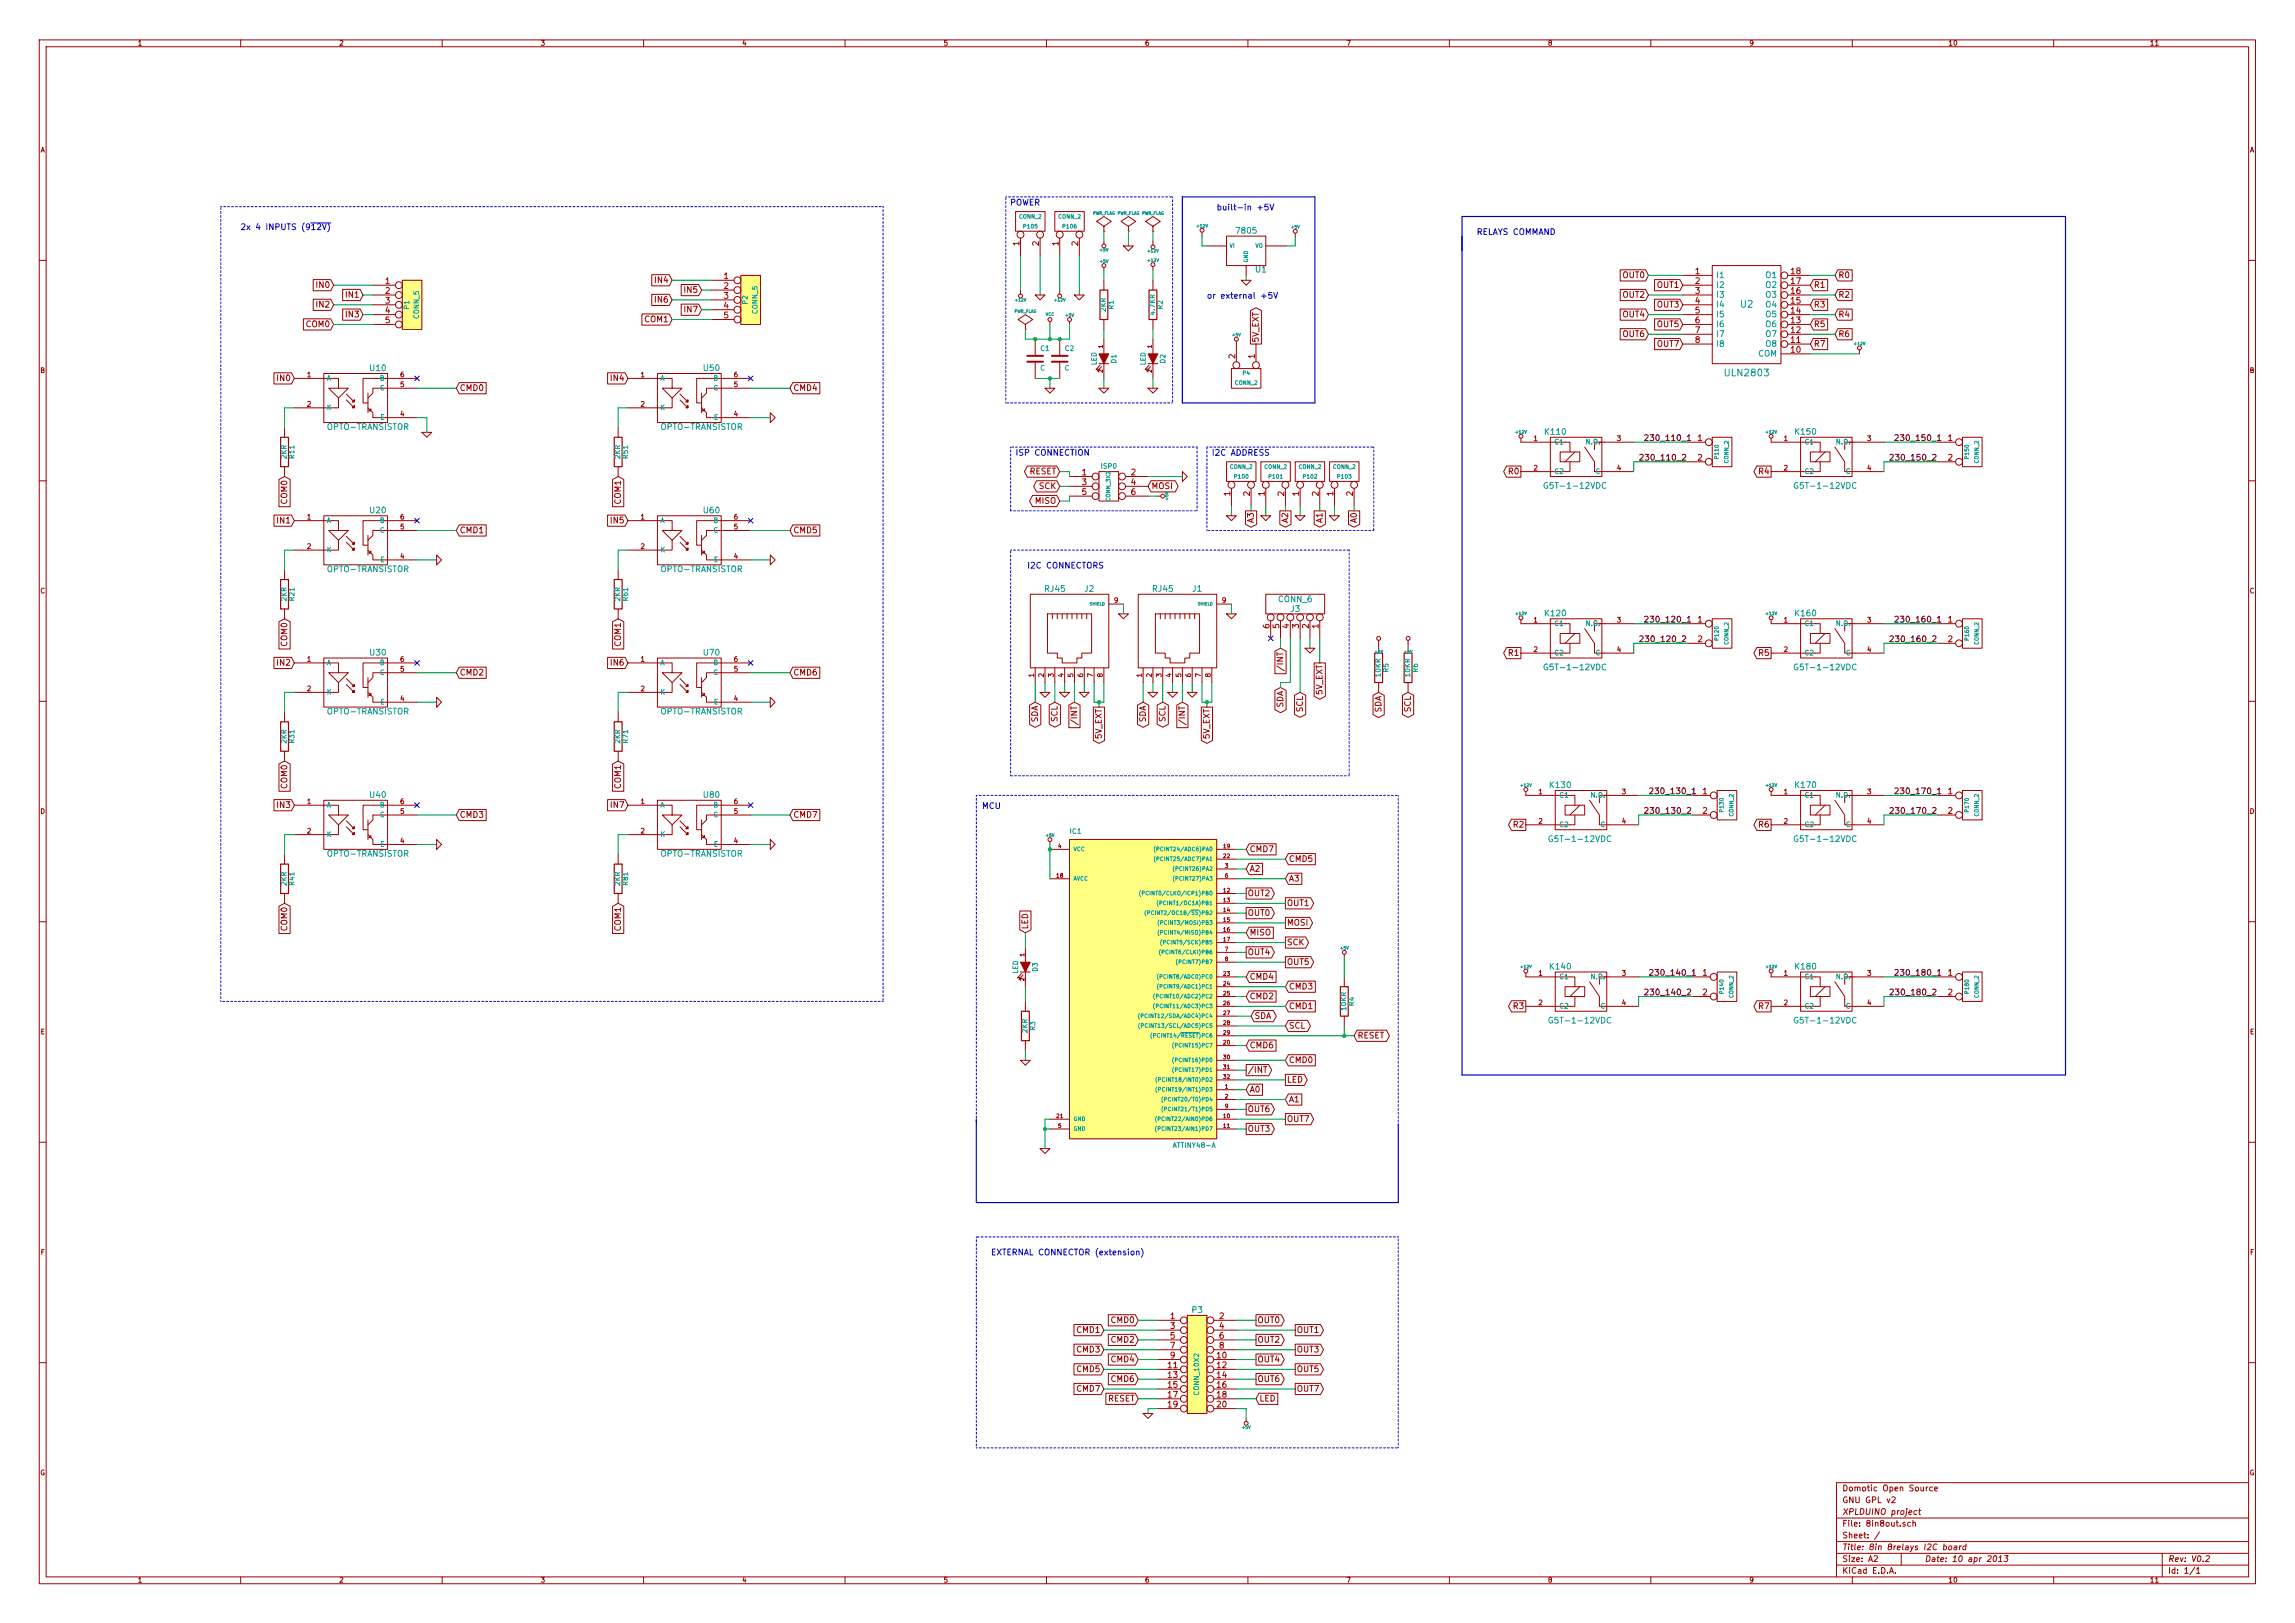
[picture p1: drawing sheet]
<svg xmlns="http://www.w3.org/2000/svg" width="594mm" height="420mm" viewBox="0 0 594 420" stroke-linecap="round" stroke-linejoin="round" font-family="sans-serif">
<defs><g id="words">
<g font-size="2.5" fill="#00a0a0">
<text x="450.5" y="79.7">U2</text>
<text x="446.8" y="97.5">ULN2803</text>
</g>
<g font-size="2.1" fill="#00f">
<text x="261.2" y="53.3">POWER</text>
<text x="62.2" y="59.6">2x 4 INPUTS (912V)</text>
<text x="315" y="54.5">built-in +5V</text>
<text x="382.3" y="60.9">RELAYS COMMAND</text>
<text x="312.4" y="77.4">or external +5V</text>
<text x="262.9" y="118">ISP CONNECTION</text>
<text x="313.7" y="118">I2C ADDRESS</text>
<text x="266.8" y="147.2">I2C CONNECTORS</text>
<text x="254.3" y="209.5">MCU</text>
<text x="256.5" y="325">EXTERNAL CONNECTOR (extension)</text>
</g>
<g font-size="2.1" fill="#a00000">
<text x="263.9" y="63.6" transform="rotate(-90 263.9 63.6)">1</text>
<text x="269" y="63.6" transform="rotate(-90 269 63.6)">2</text>
<text x="274.1" y="63.6" transform="rotate(-90 274.1 63.6)">1</text>
<text x="279.1" y="63.6" transform="rotate(-90 279.1 63.6)">2</text>
<text x="438.8" y="71">1</text>
<text x="463.7" y="71">18</text>
<text x="82.1" y="74.6">IN0</text>
<text x="89.8" y="77.1">IN1</text>
<text x="99.7" y="73.6">1</text>
<text x="99.7" y="76.1">2</text>
<text x="169.8" y="73.3">IN4</text>
<text x="177.4" y="75.9">IN5</text>
<text x="187.4" y="72.3">1</text>
<text x="187.4" y="74.8">2</text>
<text x="187.4" y="77.4">3</text>
<text x="420.1" y="72.1">OUT0</text>
<text x="420.1" y="77.1">OUT2</text>
<text x="429" y="74.6">OUT1</text>
<text x="438.8" y="73.6">2</text>
<text x="438.8" y="76.1">3</text>
<text x="463.7" y="76.1">16</text>
<text x="463.7" y="73.6">17</text>
<text x="469.5" y="74.6">R1</text>
<text x="475.9" y="72.1">R0</text>
<text x="475.9" y="77.1">R2</text>
<text x="82.1" y="79.7">IN2</text>
<text x="89.8" y="82.2">IN3</text>
<text x="99.7" y="78.7">3</text>
<text x="99.7" y="81.2">4</text>
<text x="99.7" y="83.7">5</text>
<text x="167" y="83.5">COM1</text>
<text x="169.8" y="78.4">IN6</text>
<text x="177.4" y="80.9">IN7</text>
<text x="187.4" y="79.9">4</text>
<text x="187.4" y="82.5">5</text>
<text x="420.1" y="82.2">OUT4</text>
<text x="429" y="79.7">OUT3</text>
<text x="438.8" y="78.7">4</text>
<text x="438.8" y="81.2">5</text>
<text x="438.8" y="83.7">6</text>
<text x="463.7" y="83.7">13</text>
<text x="463.7" y="81.2">14</text>
<text x="463.7" y="78.7">15</text>
<text x="469.5" y="79.7">R3</text>
<text x="475.9" y="82.2">R4</text>
<text x="79.3" y="84.8">COM0</text>
<text x="325.9" y="88.7" transform="rotate(-90 325.9 88.7)">5V_EXT</text>
<text x="420.1" y="87.3">OUT6</text>
<text x="429" y="89.8">OUT7</text>
<text x="429" y="84.8">OUT5</text>
<text x="438.8" y="86.3">7</text>
<text x="438.8" y="88.8">8</text>
<text x="463.7" y="88.8">11</text>
<text x="463.7" y="86.3">12</text>
<text x="469.5" y="84.8">R5</text>
<text x="469.5" y="89.8">R7</text>
<text x="475.9" y="87.3">R6</text>
<text x="319.8" y="92.8" transform="rotate(-90 319.8 92.8)">2</text>
<text x="324.9" y="92.8" transform="rotate(-90 324.9 92.8)">1</text>
<text x="463.7" y="91.4">10</text>
<text x="72" y="98.7">IN0</text>
<text x="119" y="101.3">CMD0</text>
<text x="158.3" y="98.7">IN4</text>
<text x="205.4" y="101.3">CMD4</text>
<text x="439.5" y="114.2">1</text>
<text x="439.5" y="119.3">2</text>
<text x="504.2" y="114.2">1</text>
<text x="504.2" y="119.3">2</text>
<text x="266.3" y="122.9">RESET</text>
<text x="280.1" y="123.1">1</text>
<text x="280.1" y="125.6">3</text>
<text x="292.8" y="123.1">2</text>
<text x="292.8" y="125.6">4</text>
<text x="390.6" y="122.9">R0</text>
<text x="455.3" y="122.9">R4</text>
<text x="74.4" y="130.4" transform="rotate(-90 74.4 130.4)">COM0</text>
<text x="160.8" y="130.4" transform="rotate(-90 160.8 130.4)">COM1</text>
<text x="268" y="130.5">MISO</text>
<text x="268.9" y="126.7">SCK</text>
<text x="280.1" y="128.2">5</text>
<text x="292.8" y="128.2">6</text>
<text x="298.1" y="126.7">MOSI</text>
<text x="318.5" y="128.4" transform="rotate(-90 318.5 128.4)">1</text>
<text x="323.6" y="128.4" transform="rotate(-90 323.6 128.4)">2</text>
<text x="327.4" y="128.4" transform="rotate(-90 327.4 128.4)">1</text>
<text x="332.5" y="128.4" transform="rotate(-90 332.5 128.4)">2</text>
<text x="336.3" y="128.4" transform="rotate(-90 336.3 128.4)">1</text>
<text x="341.4" y="128.4" transform="rotate(-90 341.4 128.4)">2</text>
<text x="345.2" y="128.4" transform="rotate(-90 345.2 128.4)">1</text>
<text x="350.3" y="128.4" transform="rotate(-90 350.3 128.4)">2</text>
<text x="72" y="135.6">IN1</text>
<text x="158.3" y="135.6">IN5</text>
<text x="324.6" y="135.4" transform="rotate(-90 324.6 135.4)">A3</text>
<text x="333.5" y="135.4" transform="rotate(-90 333.5 135.4)">A2</text>
<text x="342.4" y="135.4" transform="rotate(-90 342.4 135.4)">A1</text>
<text x="351.3" y="135.4" transform="rotate(-90 351.3 135.4)">A0</text>
<text x="119" y="138.1">CMD1</text>
<text x="205.4" y="138.1">CMD5</text>
<text x="439.5" y="161.2">1</text>
<text x="504.2" y="161.2">1</text>
<text x="74.4" y="167.2" transform="rotate(-90 74.4 167.2)">COM0</text>
<text x="160.8" y="167.2" transform="rotate(-90 160.8 167.2)">COM1</text>
<text x="328.7" y="162.7" transform="rotate(-90 328.7 162.7)">6</text>
<text x="331.2" y="162.7" transform="rotate(-90 331.2 162.7)">5</text>
<text x="333.8" y="162.7" transform="rotate(-90 333.8 162.7)">4</text>
<text x="336.3" y="162.7" transform="rotate(-90 336.3 162.7)">3</text>
<text x="338.8" y="162.7" transform="rotate(-90 338.8 162.7)">2</text>
<text x="341.4" y="162.7" transform="rotate(-90 341.4 162.7)">1</text>
<text x="439.5" y="166.3">2</text>
<text x="504.2" y="166.3">2</text>
<text x="72" y="172.4">IN2</text>
<text x="158.3" y="172.4">IN6</text>
<text x="332.2" y="172.7" transform="rotate(-90 332.2 172.7)">/INT</text>
<text x="390.6" y="169.8">R1</text>
<text x="455.3" y="169.8">R5</text>
<text x="119" y="174.9">CMD2</text>
<text x="205.4" y="174.9">CMD6</text>
<text x="342.4" y="179.9" transform="rotate(-90 342.4 179.9)">5V_EXT</text>
<text x="332.2" y="183.4" transform="rotate(-90 332.2 183.4)">SDA</text>
<text x="337.3" y="184.4" transform="rotate(-90 337.3 184.4)">SCL</text>
<text x="357.6" y="184.6" transform="rotate(-90 357.6 184.6)">SDA</text>
<text x="365.3" y="184.4" transform="rotate(-90 365.3 184.4)">SCL</text>
<text x="268.7" y="187.2" transform="rotate(-90 268.7 187.2)">SDA</text>
<text x="273.8" y="186.9" transform="rotate(-90 273.8 186.9)">SCL</text>
<text x="278.9" y="186.7" transform="rotate(-90 278.9 186.7)">/INT</text>
<text x="285.2" y="191.4" transform="rotate(-90 285.2 191.4)">5V_EXT</text>
<text x="296.7" y="187.2" transform="rotate(-90 296.7 187.2)">SDA</text>
<text x="301.8" y="186.9" transform="rotate(-90 301.8 186.9)">SCL</text>
<text x="306.8" y="186.7" transform="rotate(-90 306.8 186.7)">/INT</text>
<text x="313.2" y="191.4" transform="rotate(-90 313.2 191.4)">5V_EXT</text>
<text x="72" y="209.2">IN3</text>
<text x="74.4" y="204.1" transform="rotate(-90 74.4 204.1)">COM0</text>
<text x="158.3" y="209.2">IN7</text>
<text x="160.8" y="204.1" transform="rotate(-90 160.8 204.1)">COM1</text>
<text x="440.7" y="205.7">1</text>
<text x="504.2" y="205.7">1</text>
<text x="119" y="211.8">CMD3</text>
<text x="205.4" y="211.8">CMD7</text>
<text x="391.8" y="214.3">R2</text>
<text x="440.7" y="210.7">2</text>
<text x="455.3" y="214.3">R6</text>
<text x="504.2" y="210.7">2</text>
<text x="323.5" y="220.6">CMD7</text>
<text x="323.5" y="225.7">A2</text>
<text x="333.7" y="223.2">CMD5</text>
<text x="323" y="232.1">OUT2</text>
<text x="333.7" y="228.3">A3</text>
<text x="323" y="237.2">OUT0</text>
<text x="333.1" y="234.6">OUT1</text>
<text x="333.1" y="239.7">MOSI</text>
<text x="74.4" y="240.9" transform="rotate(-90 74.4 240.9)">COM0</text>
<text x="160.8" y="240.9" transform="rotate(-90 160.8 240.9)">COM1</text>
<text x="266.2" y="240.6" transform="rotate(-90 266.2 240.6)">LED</text>
<text x="323.5" y="242.2">MISO</text>
<text x="333.1" y="244.8">SCK</text>
<text x="323" y="247.3">OUT4</text>
<text x="333.1" y="249.9">OUT5</text>
<text x="323.5" y="253.7">CMD4</text>
<text x="333.7" y="256.2">CMD3</text>
<text x="440.7" y="252.6">1</text>
<text x="440.7" y="257.7">2</text>
<text x="504.2" y="252.6">1</text>
<text x="504.2" y="257.7">2</text>
<text x="323.5" y="258.7">CMD2</text>
<text x="324.8" y="263.8">SDA</text>
<text x="333.7" y="261.3">CMD1</text>
<text x="391.8" y="261.3">R3</text>
<text x="455.3" y="261.3">R7</text>
<text x="333.7" y="266.4">SCL</text>
<text x="351.4" y="268.9">RESET</text>
<text x="323.5" y="271.4">CMD6</text>
<text x="333.7" y="275.3">CMD0</text>
<text x="323" y="277.8">/INT</text>
<text x="333.1" y="280.3">LED</text>
<text x="323" y="288">OUT6</text>
<text x="323.5" y="282.9">A0</text>
<text x="333.7" y="285.4">A1</text>
<text x="323" y="293">OUT3</text>
<text x="333.1" y="290.5">OUT7</text>
<text x="302.9" y="341.5">1</text>
<text x="315.6" y="341.5">2</text>
<text x="278.8" y="345.1">CMD1</text>
<text x="287.7" y="342.6">CMD0</text>
<text x="287.7" y="347.6">CMD2</text>
<text x="302.9" y="344.1">3</text>
<text x="302.9" y="346.6">5</text>
<text x="315.6" y="344.1">4</text>
<text x="315.6" y="346.6">6</text>
<text x="325.5" y="342.6">OUT0</text>
<text x="325.5" y="347.6">OUT2</text>
<text x="335.7" y="345.1">OUT1</text>
<text x="278.8" y="350.2">CMD3</text>
<text x="287.7" y="352.7">CMD4</text>
<text x="302.9" y="349.2">7</text>
<text x="302.9" y="351.7">9</text>
<text x="315.1" y="351.7">10</text>
<text x="315.6" y="349.2">8</text>
<text x="325.5" y="352.7">OUT4</text>
<text x="335.7" y="350.2">OUT3</text>
<text x="278.8" y="355.3">CMD5</text>
<text x="287.7" y="357.8">CMD6</text>
<text x="302.4" y="354.2">11</text>
<text x="302.4" y="356.8">13</text>
<text x="302.4" y="359.3">15</text>
<text x="315.1" y="354.2">12</text>
<text x="315.1" y="356.8">14</text>
<text x="315.1" y="359.3">16</text>
<text x="325.5" y="357.8">OUT6</text>
<text x="335.7" y="355.3">OUT5</text>
<text x="278.8" y="360.3">CMD7</text>
<text x="286.6" y="362.9">RESET</text>
<text x="302.4" y="361.9">17</text>
<text x="302.4" y="364.4">19</text>
<text x="315.1" y="364.4">20</text>
<text x="315.1" y="361.9">18</text>
<text x="326" y="362.9">LED</text>
<text x="335.7" y="360.3">OUT7</text>
<text x="476.9" y="389.2">GNU GPL v2</text>
<text x="476.9" y="386.1">Domotic Open Source</text>
<text x="476.9" y="395.3">File: 8in8out.sch</text>
<text x="476.9" y="392.2">XPLDUINO project</text>
<text x="476.9" y="401.4">Title: 8in 8relays I2C board</text>
<text x="476.9" y="398.3">Sheet: /</text>
<text x="476.9" y="407.5">KiCad E.D.A.</text>
<text x="476.9" y="404.4">Size: A2</text>
<text x="498.2" y="404.4">Date: 10 apr 2013</text>
<text x="561.2" y="404.4">Rev: V0.2</text>
<text x="561.2" y="407.5">Id: 1/1</text>
</g>
<g font-size="2.1" fill="#00a0a0">
<text x="320.2" y="60.5">7805</text>
<text x="325" y="70.6">U1</text>
<text x="444.2" y="72.1">I1</text>
<text x="444.2" y="74.6">I2</text>
<text x="444.2" y="77.1">I3</text>
<text x="457.2" y="77.1">O3</text>
<text x="457.2" y="74.6">O2</text>
<text x="457.2" y="72.1">O1</text>
<text x="444.2" y="79.7">I4</text>
<text x="444.2" y="82.2">I5</text>
<text x="457.2" y="82.2">O5</text>
<text x="457.2" y="79.7">O4</text>
<text x="444.2" y="84.8">I6</text>
<text x="444.2" y="87.3">I7</text>
<text x="444.2" y="89.8">I8</text>
<text x="457.2" y="89.8">O8</text>
<text x="457.2" y="87.3">O7</text>
<text x="457.2" y="84.8">O6</text>
<text x="455" y="92.4">COM</text>
<text x="95.9" y="96.1">U10</text>
<text x="182.2" y="96.1">U50</text>
<text x="85" y="111.3">OPTO-TRANSISTOR</text>
<text x="171.3" y="111.3">OPTO-TRANSISTOR</text>
<text x="400" y="112.6">K110</text>
<text x="464.8" y="112.6">K150</text>
<text x="400.9" y="126.6">G5T-1-12VDC</text>
<text x="465.7" y="126.6">G5T-1-12VDC</text>
<text x="95.9" y="132.9">U20</text>
<text x="182.2" y="132.9">U60</text>
<text x="85" y="148.2">OPTO-TRANSISTOR</text>
<text x="171.3" y="148.2">OPTO-TRANSISTOR</text>
<text x="270.5" y="153.3">RJ45</text>
<text x="280.8" y="153.3">J2</text>
<text x="298.4" y="153.3">RJ45</text>
<text x="308.7" y="153.3">J1</text>
<text x="331" y="155.9">CONN_6</text>
<text x="334.1" y="158.5">J3</text>
<text x="400" y="159.6">K120</text>
<text x="464.8" y="159.6">K160</text>
<text x="95.9" y="169.8">U30</text>
<text x="182.2" y="169.8">U70</text>
<text x="400.9" y="173.6">G5T-1-12VDC</text>
<text x="465.7" y="173.6">G5T-1-12VDC</text>
<text x="85" y="185">OPTO-TRANSISTOR</text>
<text x="171.3" y="185">OPTO-TRANSISTOR</text>
<text x="95.9" y="206.6">U40</text>
<text x="182.2" y="206.6">U80</text>
<text x="401.3" y="204.1">K130</text>
<text x="464.8" y="204.1">K170</text>
<text x="85" y="221.8">OPTO-TRANSISTOR</text>
<text x="171.3" y="221.8">OPTO-TRANSISTOR</text>
<text x="402.2" y="218">G5T-1-12VDC</text>
<text x="465.7" y="218">G5T-1-12VDC</text>
<text x="401.3" y="251">K140</text>
<text x="464.8" y="251">K180</text>
<text x="402.2" y="265">G5T-1-12VDC</text>
<text x="465.7" y="265">G5T-1-12VDC</text>
<text x="308.6" y="339.9">P3</text>
</g>
<g font-size="2.1">
<text x="424.2" y="119.3">230_110_2</text>
<text x="425.4" y="114.2">230_110_1</text>
<text x="488.9" y="119.3">230_150_2</text>
<text x="490.2" y="114.2">230_150_1</text>
<text x="425.4" y="161.2">230_120_1</text>
<text x="490.2" y="161.2">230_160_1</text>
<text x="424.2" y="166.3">230_120_2</text>
<text x="488.9" y="166.3">230_160_2</text>
<text x="426.7" y="205.7">230_130_1</text>
<text x="490.2" y="205.7">230_170_1</text>
<text x="425.4" y="210.7">230_130_2</text>
<text x="488.9" y="210.7">230_170_2</text>
<text x="425.4" y="257.7">230_140_2</text>
<text x="426.7" y="252.6">230_140_1</text>
<text x="488.9" y="257.7">230_180_2</text>
<text x="490.2" y="252.6">230_180_1</text>
</g>
<g font-size="1.8" fill="#a00000">
<text x="35.8" y="11.9">1</text>
<text x="87.9" y="11.9">2</text>
<text x="140.1" y="11.9">3</text>
<text x="192.2" y="11.9">4</text>
<text x="244.3" y="11.9">5</text>
<text x="296.5" y="11.9">6</text>
<text x="348.6" y="11.9">7</text>
<text x="400.8" y="11.9">8</text>
<text x="452.9" y="11.9">9</text>
<text x="504.6" y="11.9">10</text>
<text x="556.7" y="11.9">11</text>
<text x="10.4" y="39.5">A</text>
<text x="582.3" y="39.5">A</text>
<text x="10.4" y="96.6">B</text>
<text x="79.5" y="97.7">1</text>
<text x="103.7" y="100.2">5</text>
<text x="103.7" y="97.7">6</text>
<text x="165.9" y="97.7">1</text>
<text x="190" y="100.2">5</text>
<text x="190" y="97.7">6</text>
<text x="582.3" y="96.6">B</text>
<text x="79.5" y="105.3">2</text>
<text x="103.7" y="107.9">4</text>
<text x="165.9" y="105.3">2</text>
<text x="190" y="107.9">4</text>
<text x="397" y="114.2">1</text>
<text x="418.6" y="114.2">3</text>
<text x="461.8" y="114.2">1</text>
<text x="483.4" y="114.2">3</text>
<text x="397" y="121.8">2</text>
<text x="418.6" y="121.8">4</text>
<text x="461.8" y="121.8">2</text>
<text x="483.4" y="121.8">4</text>
<text x="79.5" y="134.5">1</text>
<text x="103.7" y="137.1">5</text>
<text x="103.7" y="134.5">6</text>
<text x="165.9" y="134.5">1</text>
<text x="190" y="137.1">5</text>
<text x="190" y="134.5">6</text>
<text x="79.5" y="142.2">2</text>
<text x="165.9" y="142.2">2</text>
<text x="103.7" y="144.7">4</text>
<text x="190" y="144.7">4</text>
<text x="10.4" y="153.7">C</text>
<text x="582.3" y="153.7">C</text>
<text x="288.4" y="156.1">9</text>
<text x="316.4" y="156.1">9</text>
<text x="397" y="161.2">1</text>
<text x="418.6" y="161.2">3</text>
<text x="461.8" y="161.2">1</text>
<text x="483.4" y="161.2">3</text>
<text x="79.5" y="171.4">1</text>
<text x="103.7" y="173.9">5</text>
<text x="103.7" y="171.4">6</text>
<text x="165.9" y="171.4">1</text>
<text x="190" y="173.9">5</text>
<text x="190" y="171.4">6</text>
<text x="397" y="168.8">2</text>
<text x="418.6" y="168.8">4</text>
<text x="461.8" y="168.8">2</text>
<text x="483.4" y="168.8">4</text>
<text x="79.5" y="179">2</text>
<text x="165.9" y="179">2</text>
<text x="267.7" y="175.3" transform="rotate(-90 267.7 175.3)">1</text>
<text x="270.3" y="175.3" transform="rotate(-90 270.3 175.3)">2</text>
<text x="272.8" y="175.3" transform="rotate(-90 272.8 175.3)">3</text>
<text x="275.3" y="175.3" transform="rotate(-90 275.3 175.3)">4</text>
<text x="277.9" y="175.3" transform="rotate(-90 277.9 175.3)">5</text>
<text x="280.4" y="175.3" transform="rotate(-90 280.4 175.3)">6</text>
<text x="283" y="175.3" transform="rotate(-90 283 175.3)">7</text>
<text x="285.5" y="175.3" transform="rotate(-90 285.5 175.3)">8</text>
<text x="295.7" y="175.3" transform="rotate(-90 295.7 175.3)">1</text>
<text x="298.2" y="175.3" transform="rotate(-90 298.2 175.3)">2</text>
<text x="300.7" y="175.3" transform="rotate(-90 300.7 175.3)">3</text>
<text x="303.3" y="175.3" transform="rotate(-90 303.3 175.3)">4</text>
<text x="305.8" y="175.3" transform="rotate(-90 305.8 175.3)">5</text>
<text x="308.4" y="175.3" transform="rotate(-90 308.4 175.3)">6</text>
<text x="310.9" y="175.3" transform="rotate(-90 310.9 175.3)">7</text>
<text x="313.4" y="175.3" transform="rotate(-90 313.4 175.3)">8</text>
<text x="103.7" y="181.5">4</text>
<text x="190" y="181.5">4</text>
<text x="79.5" y="208.2">1</text>
<text x="103.7" y="208.2">6</text>
<text x="165.9" y="208.2">1</text>
<text x="190" y="208.2">6</text>
<text x="398.3" y="205.7">1</text>
<text x="419.9" y="205.7">3</text>
<text x="461.8" y="205.7">1</text>
<text x="483.4" y="205.7">3</text>
<text x="10.4" y="210.7">D</text>
<text x="79.5" y="215.8">2</text>
<text x="103.7" y="210.7">5</text>
<text x="165.9" y="215.8">2</text>
<text x="190" y="210.7">5</text>
<text x="398.3" y="213.3">2</text>
<text x="419.9" y="213.3">4</text>
<text x="461.8" y="213.3">2</text>
<text x="483.4" y="213.3">4</text>
<text x="582.3" y="210.7">D</text>
<text x="103.7" y="218.4">4</text>
<text x="190" y="218.4">4</text>
<text x="398.3" y="252.6">1</text>
<text x="419.9" y="252.6">3</text>
<text x="461.8" y="252.6">1</text>
<text x="483.4" y="252.6">3</text>
<text x="398.3" y="260.3">2</text>
<text x="419.9" y="260.3">4</text>
<text x="461.8" y="260.3">2</text>
<text x="483.4" y="260.3">4</text>
<text x="10.5" y="267.8">E</text>
<text x="582.4" y="267.8">E</text>
<text x="10.5" y="324.9">F</text>
<text x="582.4" y="324.9">F</text>
<text x="10.4" y="382">G</text>
<text x="582.3" y="382">G</text>
<text x="35.8" y="409.7">1</text>
<text x="87.9" y="409.7">2</text>
<text x="140.1" y="409.7">3</text>
<text x="192.2" y="409.7">4</text>
<text x="244.3" y="409.7">5</text>
<text x="296.5" y="409.7">6</text>
<text x="348.6" y="409.7">7</text>
<text x="400.8" y="409.7">8</text>
<text x="452.9" y="409.7">9</text>
<text x="504.6" y="409.7">10</text>
<text x="556.7" y="409.7">11</text>
</g>
<g font-size="1.8" fill="#00a0a0">
<text x="106" y="80" transform="rotate(-90 106 80)">P1</text>
<text x="108.5" y="82.5" transform="rotate(-90 108.5 82.5)">CONN_5</text>
<text x="193.6" y="78.7" transform="rotate(-90 193.6 78.7)">P2</text>
<text x="196.1" y="81.2" transform="rotate(-90 196.1 81.2)">CONN_5</text>
<text x="286.3" y="80.7" transform="rotate(-90 286.3 80.7)">2KR</text>
<text x="288.3" y="80" transform="rotate(-90 288.3 80)">R1</text>
<text x="299" y="81.4" transform="rotate(-90 299 81.4)">4.7KR</text>
<text x="301" y="80" transform="rotate(-90 301 80)">R2</text>
<text x="269.2" y="96">C</text>
<text x="269.4" y="90.9">C1</text>
<text x="275.6" y="96">C</text>
<text x="275.7" y="90.9">C2</text>
<text x="283.9" y="94.6" transform="rotate(-90 283.9 94.6)">LED</text>
<text x="289" y="94" transform="rotate(-90 289 94)">D1</text>
<text x="296.6" y="94.6" transform="rotate(-90 296.6 94.6)">LED</text>
<text x="301.7" y="94" transform="rotate(-90 301.7 94)">D2</text>
<text x="84.6" y="98.6">A</text>
<text x="98.3" y="101.1">C</text>
<text x="98.3" y="98.6">B</text>
<text x="170.9" y="98.6">A</text>
<text x="184.7" y="101.1">C</text>
<text x="184.7" y="98.6">B</text>
<text x="84.6" y="106.2">K</text>
<text x="170.9" y="106.2">K</text>
<text x="98.4" y="108.8">E</text>
<text x="184.8" y="108.8">E</text>
<text x="74.2" y="118.8" transform="rotate(-90 74.2 118.8)">2KR</text>
<text x="76.3" y="118.6" transform="rotate(-90 76.3 118.6)">R11</text>
<text x="160.6" y="118.8" transform="rotate(-90 160.6 118.8)">2KR</text>
<text x="162.6" y="118.6" transform="rotate(-90 162.6 118.6)">R51</text>
<text x="402.3" y="115.1">C1</text>
<text x="410.6" y="115.1">N.O.</text>
<text x="467.1" y="115.1">C1</text>
<text x="475.4" y="115.1">N.O.</text>
<text x="285.1" y="121.4">ISP0</text>
<text x="402.3" y="122.7">C2</text>
<text x="413" y="122.7">C</text>
<text x="467.1" y="122.7">C2</text>
<text x="477.8" y="122.7">C</text>
<text x="84.6" y="135.4">A</text>
<text x="98.3" y="138">C</text>
<text x="98.3" y="135.4">B</text>
<text x="170.9" y="135.4">A</text>
<text x="184.7" y="138">C</text>
<text x="184.7" y="135.4">B</text>
<text x="84.6" y="143">K</text>
<text x="170.9" y="143">K</text>
<text x="98.4" y="145.6">E</text>
<text x="184.8" y="145.6">E</text>
<text x="74.2" y="155.6" transform="rotate(-90 74.2 155.6)">2KR</text>
<text x="76.3" y="155.5" transform="rotate(-90 76.3 155.5)">R21</text>
<text x="160.6" y="155.6" transform="rotate(-90 160.6 155.6)">2KR</text>
<text x="162.6" y="155.5" transform="rotate(-90 162.6 155.5)">R61</text>
<text x="402.3" y="162.1">C1</text>
<text x="410.6" y="162.1">N.O.</text>
<text x="467.1" y="162.1">C1</text>
<text x="475.4" y="162.1">N.O.</text>
<text x="84.6" y="172.3">A</text>
<text x="98.3" y="172.3">B</text>
<text x="170.9" y="172.3">A</text>
<text x="184.7" y="172.3">B</text>
<text x="402.3" y="169.7">C2</text>
<text x="413" y="169.7">C</text>
<text x="467.1" y="169.7">C2</text>
<text x="477.8" y="169.7">C</text>
<text x="84.6" y="179.9">K</text>
<text x="98.3" y="174.8">C</text>
<text x="170.9" y="179.9">K</text>
<text x="184.7" y="174.8">C</text>
<text x="357.4" y="175.1" transform="rotate(-90 357.4 175.1)">10KR</text>
<text x="359.5" y="174" transform="rotate(-90 359.5 174)">R5</text>
<text x="365" y="175.1" transform="rotate(-90 365 175.1)">10KR</text>
<text x="367.1" y="174" transform="rotate(-90 367.1 174)">R6</text>
<text x="98.4" y="182.4">E</text>
<text x="184.8" y="182.4">E</text>
<text x="74.2" y="192.4" transform="rotate(-90 74.2 192.4)">2KR</text>
<text x="76.3" y="192.3" transform="rotate(-90 76.3 192.3)">R31</text>
<text x="160.6" y="192.4" transform="rotate(-90 160.6 192.4)">2KR</text>
<text x="162.6" y="192.3" transform="rotate(-90 162.6 192.3)">R71</text>
<text x="84.6" y="209.1">A</text>
<text x="98.3" y="209.1">B</text>
<text x="170.9" y="209.1">A</text>
<text x="184.7" y="209.1">B</text>
<text x="403.6" y="206.5">C1</text>
<text x="411.9" y="206.5">N.O.</text>
<text x="467.1" y="206.5">C1</text>
<text x="475.4" y="206.5">N.O.</text>
<text x="98.3" y="211.6">C</text>
<text x="184.7" y="211.6">C</text>
<text x="277" y="215.9">IC1</text>
<text x="403.6" y="214.2">C2</text>
<text x="414.3" y="214.2">C</text>
<text x="467.1" y="214.2">C2</text>
<text x="477.8" y="214.2">C</text>
<text x="84.6" y="216.7">K</text>
<text x="98.4" y="219.2">E</text>
<text x="170.9" y="216.7">K</text>
<text x="184.8" y="219.2">E</text>
<text x="74.2" y="229.3" transform="rotate(-90 74.2 229.3)">2KR</text>
<text x="76.3" y="229.1" transform="rotate(-90 76.3 229.1)">R41</text>
<text x="160.6" y="229.3" transform="rotate(-90 160.6 229.3)">2KR</text>
<text x="162.6" y="229.1" transform="rotate(-90 162.6 229.1)">R81</text>
<text x="268.7" y="251.5" transform="rotate(-90 268.7 251.5)">D3</text>
<text x="263.6" y="252.1" transform="rotate(-90 263.6 252.1)">LED</text>
<text x="403.6" y="253.5">C1</text>
<text x="411.9" y="253.5">N.O.</text>
<text x="467.1" y="253.5">C1</text>
<text x="475.4" y="253.5">N.O.</text>
<text x="348.5" y="261.5" transform="rotate(-90 348.5 261.5)">10KR</text>
<text x="350.6" y="260.4" transform="rotate(-90 350.6 260.4)">R4</text>
<text x="403.6" y="261.2">C2</text>
<text x="414.3" y="261.2">C</text>
<text x="467.1" y="261.2">C2</text>
<text x="477.8" y="261.2">C</text>
<text x="266" y="267.4" transform="rotate(-90 266 267.4)">2KR</text>
<text x="268" y="266.7" transform="rotate(-90 268 266.7)">R3</text>
<text x="304" y="297.2">ATTINY48-A</text>
<text x="310.4" y="360.9" transform="rotate(-90 310.4 360.9)">CONN_10X2</text>
</g>
<g font-size="1.4" fill="#00a0a0">
<text x="263.8" y="56.6">CONN_2</text>
<text x="265" y="59.2">P105</text>
<text x="274" y="56.6">CONN_2</text>
<text x="275.2" y="59.2">P106</text>
<text x="318.3" y="64.2">VI</text>
<text x="324.8" y="64.2">VO</text>
<text x="323.1" y="68" transform="rotate(-90 323.1 68)">GND</text>
<text x="319.7" y="99.7">CONN_2</text>
<text x="321.7" y="97.1">P4</text>
<text x="444.9" y="118.7" transform="rotate(-90 444.9 118.7)">P110</text>
<text x="447.5" y="119.9" transform="rotate(-90 447.5 119.9)">CONN_2</text>
<text x="509.7" y="118.7" transform="rotate(-90 509.7 118.7)">P150</text>
<text x="512.2" y="119.9" transform="rotate(-90 512.2 119.9)">CONN_2</text>
<text x="318.4" y="121.4">CONN_2</text>
<text x="319.7" y="123.9">P100</text>
<text x="327.3" y="121.4">CONN_2</text>
<text x="328.5" y="123.9">P101</text>
<text x="336.2" y="121.4">CONN_2</text>
<text x="337.4" y="123.9">P102</text>
<text x="345.1" y="121.4">CONN_2</text>
<text x="346.3" y="123.9">P103</text>
<text x="287.5" y="129.6" transform="rotate(-90 287.5 129.6)">CONN_3X2</text>
<text x="444.9" y="165.7" transform="rotate(-90 444.9 165.7)">P120</text>
<text x="447.5" y="166.9" transform="rotate(-90 447.5 166.9)">CONN_2</text>
<text x="509.7" y="165.7" transform="rotate(-90 509.7 165.7)">P160</text>
<text x="512.2" y="166.9" transform="rotate(-90 512.2 166.9)">CONN_2</text>
<text x="446.2" y="210.1" transform="rotate(-90 446.2 210.1)">P130</text>
<text x="448.7" y="211.3" transform="rotate(-90 448.7 211.3)">CONN_2</text>
<text x="509.7" y="210.1" transform="rotate(-90 509.7 210.1)">P170</text>
<text x="512.2" y="211.3" transform="rotate(-90 512.2 211.3)">CONN_2</text>
<text x="277.9" y="220.4">VCC</text>
<text x="300.2" y="220.4">(PCINT24/ADC6)PA0</text>
<text x="300.2" y="222.9">(PCINT25/ADC7)PA1</text>
<text x="304.4" y="225.5">(PCINT26)PA2</text>
<text x="277.9" y="228">AVCC</text>
<text x="297.3" y="231.8">(PCINT0/CLKO/ICP1)PB0</text>
<text x="304.4" y="228">(PCINT27)PA3</text>
<text x="298.6" y="236.9">(PCINT2/OC1B/SS)PB2</text>
<text x="300.9" y="234.4">(PCINT1/OC1A)PB1</text>
<text x="301.2" y="239.4">(PCINT3/MOSI)PB3</text>
<text x="301.2" y="242">(PCINT4/MISO)PB4</text>
<text x="301.8" y="244.5">(PCINT5/SCK)PB5</text>
<text x="301.5" y="247.1">(PCINT6/CLKI)PB6</text>
<text x="305.2" y="249.6">(PCINT7)PB7</text>
<text x="301" y="253.4">(PCINT8/ADC0)PC0</text>
<text x="301" y="255.9">(PCINT9/ADC1)PC1</text>
<text x="446.2" y="257.1" transform="rotate(-90 446.2 257.1)">P140</text>
<text x="509.7" y="257.1" transform="rotate(-90 509.7 257.1)">P180</text>
<text x="296.8" y="263.6">(PCINT12/SDA/ADC4)PC4</text>
<text x="300.2" y="258.5">(PCINT10/ADC2)PC2</text>
<text x="300.2" y="261">(PCINT11/ADC3)PC3</text>
<text x="448.7" y="258.3" transform="rotate(-90 448.7 258.3)">CONN_2</text>
<text x="512.2" y="258.3" transform="rotate(-90 512.2 258.3)">CONN_2</text>
<text x="297" y="266.1">(PCINT13/SCL/ADC5)PC5</text>
<text x="299.3" y="268.6">(PCINT14/RESET)PC6</text>
<text x="304.4" y="271.2">(PCINT15)PC7</text>
<text x="304.4" y="275">(PCINT16)PD0</text>
<text x="301" y="280.1">(PCINT18/INT0)PD2</text>
<text x="304.4" y="277.5">(PCINT17)PD1</text>
<text x="301" y="282.6">(PCINT19/INT1)PD3</text>
<text x="302.4" y="285.2">(PCINT20/T0)PD4</text>
<text x="302.4" y="287.7">(PCINT21/T1)PD5</text>
<text x="277.9" y="292.8">GND</text>
<text x="277.9" y="290.2">GND</text>
<text x="300.8" y="290.2">(PCINT22/AIN0)PD6</text>
<text x="300.8" y="292.8">(PCINT23/AIN1)PD7</text>
</g>
<g font-size="1.4" fill="#a00000">
<text x="285.5" y="90.1" transform="rotate(-90 285.5 90.1)">1</text>
<text x="298.2" y="90.1" transform="rotate(-90 298.2 90.1)">1</text>
<text x="285.5" y="96.4" transform="rotate(-90 285.5 96.4)">2</text>
<text x="298.2" y="96.4" transform="rotate(-90 298.2 96.4)">2</text>
<text x="273.9" y="219.6">4</text>
<text x="316.7" y="219.6">19</text>
<text x="273.5" y="227.2">18</text>
<text x="316.7" y="222.2">22</text>
<text x="317.1" y="224.7">3</text>
<text x="317.1" y="227.2">6</text>
<text x="316.7" y="231.1">12</text>
<text x="316.7" y="233.6">13</text>
<text x="316.7" y="236.1">14</text>
<text x="316.7" y="238.7">15</text>
<text x="316.7" y="241.2">16</text>
<text x="316.7" y="243.8">17</text>
<text x="265.2" y="247.6" transform="rotate(-90 265.2 247.6)">1</text>
<text x="317.1" y="246.3">7</text>
<text x="317.1" y="248.8">8</text>
<text x="265.2" y="253.9" transform="rotate(-90 265.2 253.9)">2</text>
<text x="316.7" y="252.6">23</text>
<text x="316.7" y="255.2">24</text>
<text x="316.7" y="257.7">25</text>
<text x="316.7" y="260.3">26</text>
<text x="316.7" y="262.8">27</text>
<text x="316.7" y="265.3">28</text>
<text x="316.7" y="267.9">29</text>
<text x="316.7" y="270.4">20</text>
<text x="316.7" y="274.2">30</text>
<text x="316.7" y="276.8">31</text>
<text x="316.7" y="279.3">32</text>
<text x="317.1" y="281.9">1</text>
<text x="317.1" y="284.4">2</text>
<text x="317.1" y="286.9">9</text>
<text x="273.5" y="289.5">21</text>
<text x="273.9" y="292">5</text>
<text x="316.7" y="289.5">10</text>
<text x="316.7" y="292">11</text>
</g>
<g font-size="1.1" fill="#00a0a0">
<text x="282.8" y="55.6">PWR_FLAG PWR_FLAG PWR_FLAG</text>
<text x="309.9" y="58.9">+12V</text>
<text x="334.3" y="59.2">+5V</text>
<text x="284.8" y="65.1">+5V</text>
<text x="297.2" y="65.4">+12V</text>
<text x="284.8" y="68.1">+5V</text>
<text x="297.2" y="67.8">+12V</text>
<text x="262.5" y="81">PWR_FLAG</text>
<text x="262.9" y="78.1">+12V</text>
<text x="270.7" y="81.8">VCC</text>
<text x="273" y="78.1">+12V</text>
<text x="275.9" y="82">+5V</text>
<text x="319.1" y="87.1">+5V</text>
<text x="480.1" y="89.4">+12V</text>
<text x="392.5" y="112.3">+12V</text>
<text x="457.2" y="112.3">+12V</text>
<text x="302.4" y="129.4" transform="rotate(-90 302.4 129.4)">+5V</text>
<text x="282.1" y="156.8">SHIELD</text>
<text x="310.1" y="156.8">SHIELD</text>
<text x="392.5" y="159.2">+12V</text>
<text x="457.2" y="159.2">+12V</text>
<text x="355.9" y="169.2">+5V</text>
<text x="363.5" y="169.2">+5V</text>
<text x="393.7" y="203.7">+12V</text>
<text x="457.2" y="203.7">+12V</text>
<text x="270.8" y="216.7">+5V</text>
<text x="347" y="245.9">+5V</text>
<text x="393.7" y="250.7">+12V</text>
<text x="457.2" y="250.7">+12V</text>
<text x="321.6" y="369.9">+5V</text>
</g>
</g></defs>
<g fill="none" stroke="#a00000" stroke-width=".26">
<path d="M10.2 10.3h573.6v399.7h-573.6zM11.9 12.1h570.2v396.1h-570.2zM62.3 10.3v1.8M114.5 10.3v1.8M166.6 10.3v1.8M218.7 10.3v1.8M270.9 10.3v1.8M323 10.3v1.8M375.2 10.3v1.8M427.3 10.3v1.8M479.5 10.3v1.8M531.6 10.3v1.8"/>
<path d="M262.9 54.8h7.6v5.1h-7.6zM273 54.8h7.7v5.1h-7.7zM285.7 59.9h.1M285.7 58.6l2-1.3-2-1.3-1.9 1.3 1.9 1.3v1.3M292.1 59.9h.1M292.1 58.6l1.9-1.3-1.9-1.3-1.9 1.3 1.9 1.3v1.3M298.4 59.9h.1M298.4 58.6l2-1.3-2-1.3-1.9 1.3 1.9 1.3v1.3M10.2 67.4h1.7M81.1 72.4h4.5l.8 1.4-.8 1.5h-4.5zM81.1 77.5h4.5l.8 1.4-.8 1.5h-4.5zM88.7 74.9h4.5l.8 1.5-.8 1.4h-4.5z"/>
<path d="M96.5 73.8h5.9M96.5 76.4h5.9M96.5 78.9h5.9M104.1 72.6h5.1v12.7h-5.1zM168.7 71.1h4.5l.8 1.5-.8 1.4h-4.5zM168.7 76.2h4.5l.8 1.4-.8 1.5h-4.5zM176.3 73.7h4.5l.8 1.4-.8 1.4h-4.5zM176.3 78.7h4.5l.8 1.5-.8 1.4h-4.5zM184.1 72.6h5.9M184.1 75.1h5.9M184.1 77.6h5.9M191.8 71.3h5v12.7h-5z"/>
<path d="M264.2 75.1v1M264.2 61.6v4.6M268 76.4h2.5l-1.3 1.2zM269.2 61.6v4.6M274.3 75.1v1M274.3 61.6v4.6M278.1 76.4h2.6l-1.3 1.2zM279.4 61.6v4.6M285.7 62.4v.8M285.7 69.3v.7M285.7 72.6v2.5M290.8 63.7h2.6l-1.3 1.2z"/>
<path d="M298.4 62.4v1M298.4 69v1M298.4 72.6v2.5M311.1 60.1v1M312.4 63.7h5.1M317.5 61.1h10.2v7.6h-10.2zM321.3 72.6h2.5l-1.2 1.2zM322.6 68.7v2.6M327.7 63.7h5M335.3 60.4v.7M419.4 69.8h6.6l.7 1.5-.7 1.4h-6.6zM419.4 74.9h6.6l.7 1.5-.7 1.4h-6.6z"/>
<path d="M428.3 72.4h6.5l.8 1.4-.8 1.5h-6.5zM428.3 77.5h6.5l.8 1.4-.8 1.5h-6.5zM435.6 73.8h7.6M435.6 76.4h7.6M435.6 78.9h7.6M435.6 71.3h7.6M443.2 68.7h17.8v25.4h-17.8zM462.8 73.8h5.8M462.8 76.4h5.8M462.8 78.9h5.8M462.8 71.3h5.8M469.4 72.4h3.7v2.9h-3.7l-.8-1.5z"/>
<path d="M469.4 77.5h3.7v2.9h-3.7l-.8-1.5zM475.7 69.8h3.8v2.9h-3.8l-.7-1.4zM475.7 74.9h3.8v2.9h-3.8l-.7-1.4zM582.1 67.4h1.7M70.9 96.5h4.5l.8 1.5-.8 1.4h-4.5zM76.2 98h11.4v2.5h-2.5l2.5 2.5 2.6-2.5h-2.6M78.5 82.5h7.1l.8 1.5-.8 1.4h-7.1zM83.8 96.7h16.5v12.7h-16.5zM88.7 80h4.5l.8 1.4-.8 1.5h-4.5zM96.5 81.4h5.9M96.5 84h5.9M107.9 98h-13.9v6.3h1.2"/>
<path d="M118.9 99.1h7v2.8h-7l-.8-1.4zM157.3 96.5h4.5l.8 1.5-.8 1.4h-4.5zM162.6 98h11.4v2.5h-2.6l2.6 2.5 2.5-2.5h-2.5M166.2 81.3h7l.8 1.4-.8 1.5h-7zM170.2 96.7h16.5v12.7h-16.5zM184.1 80.2h5.9M184.1 82.7h5.9M194.3 98h-14v6.3h1.3M205.2 99.1h7v2.8h-7l-.7-1.4zM265.4 85.3h.1M265.4 84l1.9-1.3-1.9-1.3-1.9 1.3 1.9 1.3v1.3M268 87.8v4.3"/>
<path d="M268 93.6v4.4M271.8 83.2v.8M274.3 87.8v4.3M274.3 93.6v4.4M276.9 83.2v.8M284.5 94.1h2.5M284.7 94.5l-1 1.2 .7-.2M285.1 94.9l-1 1.2 .6-.2M285.7 82.7v2.6M285.7 87.8v3.8M285.7 94.1v3.9M297.2 94.1h2.5"/>
<path d="M297.4 94.5l-1 1.2 .7-.2M297.8 94.9l-1 1.2 .6-.2M298.4 82.7v2.6M298.4 87.8v3.8M298.4 94.1v3.9M318.8 95.4h7.6v5.1h-7.6zM320 88.3v5.3M323.7 80.4l1.4-.7 1.5 .7v8.7h-2.9zM325.1 89.1v4.5M419.4 85.1h6.6l.7 1.4-.7 1.5h-6.6zM419.4 80h6.6l.7 1.4-.7 1.5h-6.6zM428.3 87.6h6.5l.8 1.5-.8 1.4h-6.5z"/>
<path d="M428.3 82.5h6.5l.8 1.5-.8 1.4h-6.5zM435.6 81.4h7.6M435.6 84h7.6M435.6 86.5h7.6M435.6 89.1h7.6M461 91.6h7.6M462.8 81.4h5.8M462.8 84h5.8M462.8 86.5h5.8M462.8 89.1h5.8M469.4 82.5h3.7v2.9h-3.7l-.8-1.4zM469.4 87.6h3.7v2.9h-3.7l-.8-1.4z"/>
<path d="M475.7 80h3.8v2.9h-3.8l-.7-1.5zM475.7 85.1h3.8v2.9h-3.8l-.7-1.5zM481.3 90.6v1M73.7 110.7v2.5M87.6 103v2.6h-11.4M89.7 102l2 2.1v-.6v.6h-.5l.5-.6M89.7 103.5l2 2.1v-.5v.5h-.5l.5-.5M95.2 101.8v5M95.2 105.6l1.3 1.2v1.3h11.4M95.5 106.3l.5-.5v.5zM107.9 100.5h-11.4v1.3l-1.3 1.2M109.2 111.9h2.6l-1.3 1.3z"/>
<path d="M160 110.7v2.5M174 103v2.6h-11.4M176 102l2.1 2.1v-.6v.6h-.6l.6-.6M176 103.5l2.1 2.1v-.5v.5h-.6l.6-.5M181.6 101.8v5M181.6 105.6l1.3 1.2v1.3h11.4M181.9 106.3l.5-.5v.5zM194.3 100.5h-11.4v1.3l-1.3 1.2M199.4 106.8l1.3 1.3-1.3 1.3zM270.5 100.5h2.5l-1.2 1.3zM284.5 100.5h2.5l-1.3 1.3zM297.2 100.5h2.5l-1.3 1.3z"/>
<path d="M317.5 119.5h7.6v5.1h-7.6zM326.4 119.5h7.6v5.1h-7.6zM335.3 119.5h7.6v5.1h-7.6zM344.2 119.5h7.6v5.1h-7.6zM393.7 113.5v1h12.7v2.5M401.3 113.2h13.4v10.2h-13.4zM403.9 117h5v2.5h-5zM406.4 119.5v2.6h-12.7M407.7 117l-2.6 2.5M410.2 115.7l2.5 3.8v2.6h10.2M412.7 115.7v.7M414 114.5h8.9"/>
<path d="M436.9 114.5h4.6M436.9 119.5h4.6M443.2 113.2h5.1v7.6h-5.1zM458.5 113.5v1h12.7v2.5M466.1 113.2h13.3v10.2h-13.3zM468.6 117h5.1v2.5h-5.1zM471.2 119.5v2.6h-12.7M472.4 117l-2.5 2.5M475 115.7l2.5 3.8v2.6h10.2M477.5 115.7v.7M478.8 114.5h8.9M501.6 114.5h4.6"/>
<path d="M501.6 119.5h4.6M508 113.2h5.1v7.6h-5.1zM10.2 124.5h1.7M70.9 133.3h4.5l.8 1.5-.8 1.4h-4.5zM72.2 124.1l1.5-.7 1.4 .7v7.1h-2.9zM73.7 120.8v2.6M76.2 134.8h11.4v2.5h-2.5l2.5 2.6 2.6-2.6h-2.6M83.8 133.5h16.5v12.7h-16.5zM87.6 139.9v2.5h-11.4M89.7 138.9l2 2v-.5v.5h-.5l.5-.5M95.2 138.6v5.1M107.9 137.3h-11.4v1.3l-1.3 1.3"/>
<path d="M107.9 134.8h-13.9v6.3h1.2M118.9 135.9h7v2.9h-7l-.8-1.5zM157.3 133.3h4.5l.8 1.5-.8 1.4h-4.5zM158.6 124.1l1.4-.7 1.5 .7v7.1h-2.9zM160 120.8v2.6M162.6 134.8h11.4v2.5h-2.6l2.6 2.6 2.5-2.6h-2.5M170.2 133.5h16.5v12.7h-16.5zM174 139.9v2.5h-11.4M176 138.9l2.1 2v-.5v.5h-.6l.6-.5M181.6 138.6v5.1M194.3 137.3h-11.4v1.3l-1.3 1.3M194.3 134.8h-14v6.3h1.3"/>
<path d="M205.2 135.9h7v2.9h-7l-.7-1.5zM265.9 120.6h7.7l.7 1.5-.7 1.4h-7.7l-.7-1.4zM267.3 128.3h6.3l.7 1.4-.7 1.5h-6.3l-.8-1.5zM268.3 124.5h5.3l.7 1.4-.7 1.4h-5.3l-.7-1.4zM276.9 123.4h5.8M276.9 125.9h5.8M276.9 128.4h5.8M284.5 122.1h5.1v7.6h-5.1zM291.3 123.4h5.9M291.3 125.9h5.9M291.3 128.4h5.9M297.9 124.5h6.3l.8 1.4-.8 1.4h-6.3l-.7-1.4z"/>
<path d="M299.7 128.4h.8M306.1 122.1l1.2 1.3-1.2 1.2zM317.5 133.5h2.5l-1.2 1.3zM318.8 126.4v4.6M322.4 132.2h2.9v3.5l-1.5 .8-1.4-.8zM323.8 126.4v4.6M326.4 133.5h2.5l-1.2 1.3zM327.7 126.4v4.6M331.3 132.2h2.9v3.5l-1.5 .8-1.4-.8zM332.7 126.4v4.6M335.3 133.5h2.5l-1.3 1.3zM336.5 126.4v4.6"/>
<path d="M340.2 132.2h2.9v3.5l-1.5 .8-1.4-.8zM341.6 126.4v4.6M344.2 133.5h2.5l-1.3 1.3zM345.4 126.4v4.6M349.1 132.2h2.9v3.5l-1.5 .8-1.4-.8zM350.5 126.4v4.6M390 120.6h3.7v2.9h-3.7l-.8-1.4zM454.8 120.6h3.7v2.9h-3.7l-.8-1.4zM582.1 124.5h1.7M73.7 147.5v2.5M73.7 157.6v2.6M89.7 140.4l2 2v-.5v.5h-.5l.5-.5"/>
<path d="M95.2 142.4l1.3 1.3v1.2h11.4M95.5 143.2l.5-.5v.5zM113 143.7l1.3 1.2-1.3 1.3zM160 147.5v2.5M160 157.6v2.6M176 140.4l2.1 2v-.5v.5h-.6l.6-.5M181.6 142.4l1.3 1.3v1.2h11.4M181.9 143.2l.5-.5v.5zM199.4 143.7l1.3 1.2-1.3 1.3zM266.7 153.8h20.3v19.1h-20.3zM271.1 158.9h11.5v10.2h-2.6v1.2h-1.2v1.3h-3.8v-1.3h-1.3v-1.2h-2.6zM272.4 158.9v1.3"/>
<path d="M273.7 158.9v1.3M275 158.9v1.3M276.2 158.9v1.3M277.5 158.9v1.3M278.8 158.9v1.3M280 158.9v1.3M281.3 158.9v1.3M287 156.4h3.8M289.6 158.9h2.5l-1.3 1.3zM294.6 153.8h20.4v19.1h-20.4zM299.1 158.9h11.4v10.2h-2.5v1.2h-1.3v1.3h-3.8v-1.3h-1.3v-1.2h-2.5zM300.4 158.9v1.3"/>
<path d="M301.6 158.9v1.3M302.9 158.9v1.3M304.2 158.9v1.3M305.4 158.9v1.3M306.7 158.9v1.3M308 158.9v1.3M309.2 158.9v1.3M315 156.4h3.8M317.5 158.9h2.5l-1.2 1.3zM327.7 153.8h15.2v5.1h-15.2zM70.9 170.2h4.5l.8 1.4-.8 1.5h-4.5zM72.2 161l1.5-.8 1.4 .8v7h-2.9z"/>
<path d="M76.2 171.6h11.4v2.6h-2.5l2.5 2.5 2.6-2.5h-2.6M83.8 170.3h16.5v12.7h-16.5zM87.6 176.7v2.5h-11.4M89.7 175.7l2 2v-.5v.5h-.5l.5-.5M89.7 177.2l2 2v-.5v.5h-.5l.5-.5M95.2 175.4v5.1M95.2 179.2l1.3 1.3v1.3h11.4M96 179.5v.5h-.5zM107.9 174.2h-11.4v1.2l-1.3 1.3M107.9 171.6h-13.9v6.4h1.2M118.9 172.7h7v2.9h-7l-.8-1.4zM157.3 170.2h4.5l.8 1.4-.8 1.5h-4.5z"/>
<path d="M158.6 161l1.4-.8 1.5 .8v7h-2.9zM162.6 171.6h11.4v2.6h-2.6l2.6 2.5 2.5-2.5h-2.5M170.2 170.3h16.5v12.7h-16.5zM174 176.7v2.5h-11.4M176 175.7l2.1 2v-.5v.5h-.6l.6-.5M176 177.2l2.1 2v-.5v.5h-.6l.6-.5M181.6 175.4v5.1M181.6 179.2l1.3 1.3v1.3h11.4M194.3 174.2h-11.4v1.2l-1.3 1.3M194.3 171.6h-14v6.4h1.3M205.2 172.7h7v2.9h-7l-.7-1.4zM268 172.9v3.8"/>
<path d="M269.2 179.2h2.6l-1.3 1.3zM270.5 172.9v3.8M273 172.9v3.8M274.3 179.2h2.6l-1.3 1.3zM275.6 172.9v3.8M278.1 172.9v3.8M279.4 179.2h2.5l-1.2 1.3zM280.7 172.9v3.8M283.2 172.9v3.8M285.7 172.9v3.8M295.9 172.9v3.8M297.2 179.2h2.5l-1.3 1.3z"/>
<path d="M298.4 172.9v3.8M301 172.9v3.8M302.3 179.2h2.5l-1.3 1.3zM303.5 172.9v3.8M306.1 172.9v3.8M307.3 179.2h2.6l-1.3 1.3zM308.6 172.9v3.8M311.1 172.9v3.8M313.7 172.9v3.8M328.9 160.7v4.6M330 168.6l1.5-.8 1.4 .8v5.8h-2.9zM330 178.7l1.5-.7 1.4 .7v5l-1.4 .8-1.5-.8z"/>
<path d="M330.5 172.4l2 1.3M331.5 160.7v4.6M334 160.7v4.6M336.5 160.7v4.6M337.8 167.8h2.6l-1.3 1.3zM339.1 160.7v4.6M340.2 171.6h2.9v8.7l-1.5 .7-1.4-.7zM341.6 160.7v4.6M356.9 165.8v3.3M356.9 176.7v2.5M364.5 165.8v3.3M364.5 176.7v2.5"/>
<path d="M390 167.6h3.7v2.9h-3.7l-.8-1.4zM393.7 160.4v1.1h12.7v2.5M401.3 160.2h13.4v10.1h-13.4zM403.9 164h5v2.5h-5zM406.4 166.5v2.6h-12.7M407.7 164l-2.6 2.5M410.2 162.7l2.5 3.8v2.6h10.2M412.7 162.7v.7M414 161.5h8.9M436.9 161.5h4.6M436.9 166.5h4.6M443.2 160.2h5.1v7.6h-5.1z"/>
<path d="M454.8 167.6h3.7v2.9h-3.7l-.8-1.4zM458.5 160.4v1.1h12.7v2.5M466.1 160.2h13.3v10.1h-13.3zM468.6 164h5.1v2.5h-5.1zM471.2 166.5v2.6h-12.7M472.4 164l-2.5 2.5M475 162.7l2.5 3.8v2.6h10.2M477.5 162.7v.7M478.8 161.5h8.9M501.6 161.5h4.6M501.6 166.5h4.6M508 160.2h5.1v7.6h-5.1z"/>
<path d="M10.2 181.6h1.7M72.2 197.8l1.5-.8 1.4 .8v7h-2.9zM73.7 184.3v2.6M73.7 194.5v2.5M113 180.5l1.3 1.3-1.3 1.2zM158.6 197.8l1.4-.8 1.5 .8v7h-2.9zM160 184.3v2.6M160 194.5v2.5M181.9 180l.5-.5v.5zM199.4 180.5l1.3 1.3-1.3 1.2zM266.5 182.5l1.5-.7 1.4 .7v5l-1.4 .8-1.5-.8zM271.6 182.5l1.4-.7 1.5 .7v5l-1.5 .8-1.4-.8z"/>
<path d="M276.7 182.5l1.4-.7 1.5 .7v5.9h-2.9zM277.1 186.4l2 1.2M283 183h2.9v8.7l-1.4 .7-1.5-.7zM294.5 182.5l1.4-.7 1.5 .7v5l-1.5 .8-1.4-.8zM299.5 182.5l1.5-.7 1.4 .7v5l-1.4 .8-1.5-.8zM304.6 182.5l1.5-.7 1.4 .7v5.9h-2.9zM305.1 186.4l2 1.2M311 183h2.9v8.7l-1.5 .7-1.4-.7zM335.1 180l1.4-.8 1.5 .8v5l-1.5 .7-1.4-.7zM355.4 180l1.5-.8 1.4 .8v5l-1.4 .8-1.5-.8zM363 180l1.5-.8 1.4 .8v5l-1.4 .7-1.5-.7zM582.1 181.6h1.7"/>
<path d="M70.9 207h4.5l.8 1.4-.8 1.5h-4.5zM76.2 208.4h11.4v2.6h-2.5l2.5 2.5 2.6-2.5h-2.6M83.8 207.2h16.5v12.7h-16.5zM87.6 213.5v2.6h-11.4M89.7 212.5l2 2v-.5v.5h-.5l.5-.5M89.7 214l2 2.1v-.5v.5h-.5l.5-.5M95.2 212.3v5M95.2 216.1l1.3 1.2v1.3h11.4M95.5 216.8l.5-.5v.5zM107.9 211h-11.4v1.3l-1.3 1.2M107.9 208.4h-13.9v6.4h1.2M113 217.3l1.3 1.3-1.3 1.3z"/>
<path d="M118.9 209.5h7v2.9h-7l-.8-1.4zM157.3 207h4.5l.8 1.4-.8 1.5h-4.5zM162.6 208.4h11.4v2.6h-2.6l2.6 2.5 2.5-2.5h-2.5M170.2 207.2h16.5v12.7h-16.5zM174 213.5v2.6h-11.4M176 212.5l2.1 2v-.5v.5h-.6l.6-.5M176 214l2.1 2.1v-.5v.5h-.6l.6-.5M181.6 212.3v5M181.6 216.1l1.3 1.2v1.3h11.4M181.9 216.8l.5-.5v.5zM194.3 211h-11.4v1.3l-1.3 1.2M194.3 208.4h-14v6.4h1.3"/>
<path d="M199.4 217.3l1.3 1.3-1.3 1.3zM205.2 209.5h7v2.9h-7l-.7-1.4zM271.8 217.8v.8M271.8 219.9h5.1M276.9 217.3h38.1v77.5h-38.1zM315 219.9h5M323.3 218.4h7v2.9h-7l-.7-1.4zM391.3 212.1h3.7v2.9h-3.7l-.8-1.5zM395 204.9v1h12.7v2.5M402.6 204.6h13.3v10.2h-13.3zM405.1 208.4h5.1v2.6h-5.1zM407.7 211v2.5h-12.7"/>
<path d="M408.9 208.4l-2.5 2.6M411.5 207.2l2.5 3.8v2.5h10.2M414 207.2v.6M415.3 205.9h8.9M438.1 211h4.6M438.1 205.9h4.6M444.5 204.6h5.1v7.7h-5.1zM454.8 212.1h3.7v2.9h-3.7l-.8-1.5zM458.5 204.9v1h12.7v2.5M466.1 204.6h13.3v10.2h-13.3zM468.6 208.4h5.1v2.6h-5.1zM471.2 211v2.5h-12.7"/>
<path d="M472.4 208.4l-2.5 2.6M475 207.2l2.5 3.8v2.5h10.2M477.5 207.2v.6M478.8 205.9h8.9M501.6 211h4.6M501.6 205.9h4.6M508 204.6h5.1v7.7h-5.1zM10.2 238.6h1.7M72.2 234.6l1.5-.8 1.4 .8v7.1h-2.9zM73.7 221.1v2.6M73.7 231.3v2.5M158.6 234.6l1.4-.8 1.5 .8v7.1h-2.9z"/>
<path d="M160 221.1v2.6M160 231.3v2.5M264 235.8h2.9v4.9l-1.5 .8-1.4-.8zM271.8 227.5h5.1M315 225h5M315 227.5h5M315 231.3h5M315 222.4h5M315 233.8h5M315 236.4h5M315 238.9h5M322.6 234.9h6.5l.8 1.5-.8 1.4h-6.5z"/>
<path d="M322.6 229.9h6.5l.8 1.4-.8 1.5h-6.5zM323.3 223.5h3.5v2.9h-3.5l-.7-1.4zM332.7 232.4h6.6l.8 1.4-.8 1.5h-6.6zM332.7 237.5h6.3l.8 1.4-.8 1.5h-6.3zM333.5 226.1h3.5v2.8h-3.5l-.8-1.4zM333.5 221h7v2.9h-7l-.8-1.5zM582.1 238.6h1.7M264.2 251.6h2.5M264.4 252l-1 1.2 .6-.2M264.8 252.4l-1 1.1 .6-.1M265.4 245.3v3.8M265.4 251.6v3.8"/>
<path d="M265.4 259.2v2.6M315 252.9h5M315 258h5M315 246.5h5M315 249.1h5M315 255.4h5M315 241.5h5M315 244h5M322.6 245.1h6.5l.8 1.4-.8 1.5h-6.5zM323.3 240h6.3v2.9h-6.3l-.7-1.4zM323.3 251.5h7v2.8h-7l-.7-1.4zM323.3 256.5h7v2.9h-7l-.7-1.4z"/>
<path d="M332.7 247.6h6.6l.8 1.5-.8 1.4h-6.6zM332.7 242.6h5.3l.7 1.4-.7 1.5h-5.3zM333.5 254h7v2.9h-7l-.8-1.5zM333.5 259.1h7v2.9h-7l-.8-1.5zM348 247.1v.7M348 252.9v2.5M391.3 259.1h3.7v2.9h-3.7l-.8-1.5zM395 251.9v1h12.7v2.5M402.6 251.6h13.3v10.2h-13.3zM405.1 255.4h5.1v2.6h-5.1zM407.7 258v2.5h-12.7M408.9 255.4l-2.5 2.6"/>
<path d="M411.5 254.2l2.5 3.8v2.5h10.2M414 254.2v.6M415.3 252.9h8.9M438.1 252.9h4.6M438.1 258h4.6M444.5 251.6h5.1v7.6h-5.1zM454.8 259.1h3.7v2.9h-3.7l-.8-1.5zM458.5 251.9v1h12.7v2.5M466.1 251.6h13.3v10.2h-13.3zM468.6 255.4h5.1v2.6h-5.1zM471.2 258v2.5h-12.7M472.4 255.4l-2.5 2.6"/>
<path d="M475 254.2l2.5 3.8v2.5h10.2M477.5 254.2v.6M478.8 252.9h8.9M501.6 252.9h4.6M501.6 258h4.6M508 251.6h5.1v7.6h-5.1zM264.2 274.5h2.5l-1.3 1.3zM265.4 269.4v2.5M315 260.5h5M315 270.7h5M315 274.5h5M315 277h5"/>
<path d="M315 279.6h5M315 263.1h5M315 265.6h5M315 268.1h5M322.6 275.6h5.8l.8 1.4-.8 1.5h-5.8zM323.3 269.2h7v2.9h-7l-.7-1.4zM324.6 261.6h5l.8 1.5-.8 1.4h-5l-.8-1.4zM327.1 276.1h.8M332.7 278.1h4.9l.8 1.5-.8 1.4h-4.9zM333.5 273h7v2.9h-7l-.8-1.4zM333.5 264.2h5l.7 1.4-.7 1.4h-5l-.8-1.4zM348 263.1v2.5"/>
<path d="M351.3 266.7h7.6l.8 1.4-.8 1.5h-7.6l-.8-1.5zM10.2 295.7h1.7M269.2 297.3h2.6l-1.3 1.3zM271.8 292.3h5.1M271.8 289.7h5.1M315 282.1h5M315 284.6h5M315 292.3h5M315 287.2h5M315 289.7h5M322.6 290.8h6.5l.8 1.5-.8 1.4h-6.5zM322.6 285.7h6.5l.8 1.5-.8 1.4h-6.5z"/>
<path d="M323.3 280.7h3.5v2.9h-3.5l-.7-1.5zM332.7 288.3h6.6l.8 1.4-.8 1.5h-6.6zM333.5 283.2h3.5v2.9h-3.5l-.8-1.5zM582.1 295.7h1.7M10.2 352.8h1.7M278 342.9h7l.7 1.4-.7 1.5h-7zM278 348h7l.7 1.4-.7 1.5h-7zM278 353.1h7l.7 1.4-.7 1.4h-7zM278 358.1h7l.7 1.5-.7 1.4h-7zM286.9 340.4h7l.7 1.4-.7 1.4h-7zM286.9 345.4h7l.7 1.5-.7 1.4h-7zM286.9 350.5h7l.7 1.5-.7 1.4h-7z"/>
<path d="M286.9 355.6h7l.7 1.4-.7 1.5h-7zM299.7 341.8h5.9M299.7 344.3h5.9M299.7 346.9h5.9M299.7 349.4h5.9M299.7 352h5.9M299.7 354.5h5.9M299.7 357h5.9M299.7 359.6h5.9M307.3 340.5h5.1v25.4h-5.1zM314.2 341.8h5.8M314.2 344.3h5.8"/>
<path d="M314.2 346.9h5.8M314.2 349.4h5.8M314.2 352h5.8M314.2 354.5h5.8M314.2 357h5.8M314.2 359.6h5.8M325.1 340.4h6.6l.7 1.4-.7 1.4h-6.6zM325.1 355.6h6.6l.7 1.4-.7 1.5h-6.6zM325.1 345.4h6.6l.7 1.5-.7 1.4h-6.6zM325.1 350.5h6.6l.7 1.5-.7 1.4h-6.6zM335.3 353.1h6.5l.8 1.4-.8 1.4h-6.5zM335.3 358.1h6.5l.8 1.5-.8 1.4h-6.5z"/>
<path d="M335.3 342.9h6.5l.8 1.4-.8 1.5h-6.5zM335.3 348h6.5l.8 1.4-.8 1.5h-6.5zM582.1 352.8h1.7M286.3 360.7h7.6l.7 1.4-.7 1.5h-7.6zM295.9 365.9h2.5l-1.2 1.3zM299.7 364.7h5.9M299.7 362.1h5.9M314.2 364.7h5.8M314.2 362.1h5.8M322.6 367.2v.8M325.9 360.7h4.9v2.9h-4.9l-.8-1.5zM475.4 393h106.7"/>
<path d="M475.4 399.1h106.7M486.5 396.6l-1.3 1.9M489.7 387.6l.6-.1 .3 .4-.9 1.1h.9M493.1 394.2l-.3-.1-.2 .2v.2l.5 .2v.3h-.5M494.5 394.2l-.4-.1-.3 .3 .1 .6h.6M495.2 394.3l.6-.1v.9M495.2 393.6v1.5M496.2 391.1h-.6l-.2 .7 .3 .3 .4-.1M496.7 391h.6M496.9 390.5l-.1 1.4 .3 .2M498.6 385v1M499.1 385l-.5 .3"/>
<path d="M500.2 385h-.4l-.3 .3 .1 .5 .6 .1M500.8 385.5l.7-.2-.1-.3h-.4l-.2 .2 .1 .7h.5M503.3 399.7l-.2 1.5M509 399.7l-.2 1.5M582.1 383.8h-106.7v24.4M62.3 408.2v1.8M114.5 408.2v1.8M166.6 408.2v1.8M218.7 408.2v1.8M270.9 408.2v1.8M323 408.2v1.8M375.2 408.2v1.8"/>
<path d="M427.3 408.2v1.8M475.4 405.2h106.7M475.4 402.1h106.7M479.5 408.2v1.8M485.1 402.9l.6-.2 .3 .5-.9 1.1h.9M489.1 407.3l.5-1.5 .5 1.5M489.3 406.9h.7M490.6 407.2v.1M492.2 402.1v3.1M503.2 400.3h.6v.6l-.3 .3-.4-.1M504.5 400.3l.3-.1 .4 .1-.1 .8h-.7zM505.9 400.3h.6v.9"/>
<path d="M506.6 400.6l-.7 .1-.1 .3 .2 .2 .5-.1M507.3 400.2l-.1 1M507.7 400.2l-.4 .3M508.9 400.3l-.4-.1-.4 .3v.6h.7M516.3 402.8l.1-.1a.76 .76 0 0 1 .5 .9 .76 .76 0 0 1-.8 .6l-.1-.9zM517.3 404.3h.9M517.4 403.2l.6-.5-.2 1.6M518.9 402.7h.9l-.5 .6 .4 .3v.4l-.3 .3-.7-.2M531.6 408.2v1.8M559.7 402.1v6.1M568.1 405.7l-1.2 2M568.6 406.2l.4-.4v1.5"/>
<path d="M568.6 407.3h.9M571.1 402.9l.6-.2 .3 .3-.2 .4-.9 .9h.9"/>
<circle cx="311.1" cy="59.6" r=".51"/>
<circle cx="335.3" cy="59.9" r=".51"/>
<circle cx="103.3" cy="73.8" r=".89"/>
<circle cx="103.3" cy="78.9" r=".89"/>
<circle cx="103.3" cy="76.4" r=".89"/>
<circle cx="190.9" cy="75.1" r=".89"/>
<circle cx="190.9" cy="72.6" r=".89"/>
<circle cx="190.9" cy="77.6" r=".89"/>
<circle cx="264.2" cy="76.6" r=".51"/>
<circle cx="264.2" cy="60.7" r=".89"/>
<circle cx="269.2" cy="60.7" r=".89"/>
<circle cx="274.3" cy="76.6" r=".51"/>
<circle cx="274.3" cy="60.7" r=".89"/>
<circle cx="279.4" cy="60.7" r=".89"/>
<circle cx="285.7" cy="68.7" r=".51"/>
<circle cx="285.7" cy="63.7" r=".51"/>
<circle cx="298.4" cy="63.9" r=".51"/>
<circle cx="298.4" cy="68.5" r=".51"/>
<circle cx="461.9" cy="78.9" r=".89"/>
<circle cx="461.9" cy="76.4" r=".89"/>
<circle cx="461.9" cy="73.8" r=".89"/>
<circle cx="461.9" cy="71.3" r=".89"/>
<circle cx="103.3" cy="84" r=".89"/>
<circle cx="103.3" cy="81.4" r=".89"/>
<circle cx="190.9" cy="82.7" r=".89"/>
<circle cx="190.9" cy="80.2" r=".89"/>
<circle cx="271.8" cy="82.7" r=".51"/>
<circle cx="276.9" cy="82.7" r=".51"/>
<circle cx="320" cy="87.8" r=".51"/>
<circle cx="320" cy="94.5" r=".89"/>
<circle cx="325.1" cy="94.5" r=".89"/>
<circle cx="461.9" cy="81.4" r=".89"/>
<circle cx="461.9" cy="89.1" r=".89"/>
<circle cx="461.9" cy="86.5" r=".89"/>
<circle cx="461.9" cy="84" r=".89"/>
<circle cx="481.3" cy="90.1" r=".51"/>
<circle cx="393.7" cy="112.9" r=".51"/>
<circle cx="442.3" cy="119.5" r=".89"/>
<circle cx="442.3" cy="114.5" r=".89"/>
<circle cx="458.5" cy="112.9" r=".51"/>
<circle cx="507.1" cy="114.5" r=".89"/>
<circle cx="507.1" cy="119.5" r=".89"/>
<circle cx="283.6" cy="125.9" r=".89"/>
<circle cx="283.6" cy="123.4" r=".89"/>
<circle cx="283.6" cy="128.4" r=".89"/>
<circle cx="290.4" cy="123.4" r=".89"/>
<circle cx="290.4" cy="125.9" r=".89"/>
<circle cx="290.4" cy="128.4" r=".89"/>
<circle cx="301" cy="128.4" r=".51"/>
<circle cx="318.8" cy="125.5" r=".89"/>
<circle cx="323.8" cy="125.5" r=".89"/>
<circle cx="327.7" cy="125.5" r=".89"/>
<circle cx="332.7" cy="125.5" r=".89"/>
<circle cx="336.5" cy="125.5" r=".89"/>
<circle cx="341.6" cy="125.5" r=".89"/>
<circle cx="345.4" cy="125.5" r=".89"/>
<circle cx="350.5" cy="125.5" r=".89"/>
<circle cx="328.9" cy="159.8" r=".89"/>
<circle cx="331.5" cy="159.8" r=".89"/>
<circle cx="334" cy="159.8" r=".89"/>
<circle cx="336.5" cy="159.8" r=".89"/>
<circle cx="339.1" cy="159.8" r=".89"/>
<circle cx="341.6" cy="159.8" r=".89"/>
<circle cx="393.7" cy="159.9" r=".51"/>
<circle cx="458.5" cy="159.9" r=".51"/>
<circle cx="356.9" cy="165.3" r=".51"/>
<circle cx="364.5" cy="165.3" r=".51"/>
<circle cx="442.3" cy="161.5" r=".89"/>
<circle cx="442.3" cy="166.5" r=".89"/>
<circle cx="507.1" cy="161.5" r=".89"/>
<circle cx="507.1" cy="166.5" r=".89"/>
<circle cx="271.8" cy="217.3" r=".51"/>
<circle cx="395" cy="204.4" r=".51"/>
<circle cx="443.6" cy="205.9" r=".89"/>
<circle cx="443.6" cy="211" r=".89"/>
<circle cx="458.5" cy="204.4" r=".51"/>
<circle cx="507.1" cy="205.9" r=".89"/>
<circle cx="507.1" cy="211" r=".89"/>
<circle cx="348" cy="246.5" r=".51"/>
<circle cx="395" cy="251.4" r=".51"/>
<circle cx="443.6" cy="252.9" r=".89"/>
<circle cx="443.6" cy="258" r=".89"/>
<circle cx="458.5" cy="251.4" r=".51"/>
<circle cx="507.1" cy="252.9" r=".89"/>
<circle cx="507.1" cy="258" r=".89"/>
<circle cx="306.5" cy="349.4" r=".89"/>
<circle cx="306.5" cy="354.5" r=".89"/>
<circle cx="306.5" cy="359.6" r=".89"/>
<circle cx="306.5" cy="357" r=".89"/>
<circle cx="306.5" cy="341.8" r=".89"/>
<circle cx="306.5" cy="344.3" r=".89"/>
<circle cx="306.5" cy="346.9" r=".89"/>
<circle cx="306.5" cy="352" r=".89"/>
<circle cx="313.3" cy="349.4" r=".89"/>
<circle cx="313.3" cy="354.5" r=".89"/>
<circle cx="313.3" cy="344.3" r=".89"/>
<circle cx="313.3" cy="341.8" r=".89"/>
<circle cx="313.3" cy="352" r=".89"/>
<circle cx="313.3" cy="357" r=".89"/>
<circle cx="313.3" cy="359.6" r=".89"/>
<circle cx="313.3" cy="346.9" r=".89"/>
<circle cx="306.5" cy="364.7" r=".89"/>
<circle cx="306.5" cy="362.1" r=".89"/>
<circle cx="313.3" cy="364.7" r=".89"/>
<circle cx="313.3" cy="362.1" r=".89"/>
<circle cx="322.6" cy="368.5" r=".51"/>
</g>
<g fill="none" stroke="#0000c0" stroke-width=".26">
<path d="M107.3 97.3l1.3 1.3M108.6 97.3l-1.3 1.3M193.7 97.3l1.2 1.3M194.9 97.3l-1.2 1.3M107.3 134.2l1.3 1.2M108.6 134.2l-1.3 1.2M193.7 134.2l1.2 1.2M194.9 134.2l-1.2 1.2M107.3 171l1.3 1.2M108.6 171l-1.3 1.2M193.7 171l1.2 1.2M194.9 171l-1.2 1.2"/>
<path d="M328.3 164.7l1.2 1.2M329.5 164.7l-1.2 1.2M107.3 207.8l1.3 1.3M108.6 207.8l-1.3 1.3M193.7 207.8l1.2 1.3M194.9 207.8l-1.2 1.3"/>
</g>
<g fill="none" stroke="#00a0a0" stroke-width=".26">
<path d="M400.6 125a.7 .7 0 0 0-.9 .7 .7 .7 0 0 0 .9 .6v-.5h-.3M415.7 125.1a.69 .69 0 0 0-1 .6 .69 .69 0 0 0 1 .6M465.3 125a.7 .7 0 0 0-.9 .7 .7 .7 0 0 0 1 .6v-.5h-.3M480.5 125.1a.69 .69 0 0 0-1 .6 .69 .69 0 0 0 1 .6M400.6 172a.7 .7 0 0 0-.9 .7 .7 .7 0 0 0 .9 .6v-.5h-.3M415.7 172.1a.69 .69 0 0 0-1 .6 .69 .69 0 0 0 1 .6M465.3 172a.7 .7 0 0 0-.9 .7 .7 .7 0 0 0 1 .6v-.5h-.3M480.5 172.1a.69 .69 0 0 0-1 .6 .69 .69 0 0 0 1 .6M299.1 219.1l-.3 .7 .3 .9M299.5 219.8h.4v-.5h-.4v1M401.8 216.4a.7 .7 0 0 0-.9 .7 .7 .7 0 0 0 1 .6v-.5h-.3M417 216.5a.69 .69 0 0 0-1 .6 .69 .69 0 0 0 1 .6"/>
<path d="M465.3 216.4a.7 .7 0 0 0-.9 .7 .7 .7 0 0 0 1 .6v-.5h-.3M480.5 216.5a.69 .69 0 0 0-1 .6 .69 .69 0 0 0 1 .6M295.3 230.5l-.3 .7 .3 .9M295.7 231.2h.5v-.4l-.5-.1v1M296.7 235.6l-.3 .7 .3 .9M297.1 236.3h.5v-.5h-.5v1M297.3 230.8a.44 .44 0 0 0-.7 .4 .44 .44 0 0 0 .7 .4M298.7 235.9a.44 .44 0 0 0-.7 .4 .44 .44 0 0 0 .7 .4M299.1 221.7l-.3 .6 .3 .9M299.5 222.3h.4v-.4l-.4-.1v1M299.8 233.1l-.3 .7 .3 .8M300.1 238.2l-.3 .7 .3 .8"/>
<path d="M300.2 233.8l.5-.1v-.4l-.5-.1v1.1M300.5 238.9l.4-.1v-.4l-.4-.1v1M304 224.2l-.3 .7 .3 .8M304 226.7l-.3 .7 .3 .9M298.9 257.2l-.3 .7 .3 .9M298.9 259.8l-.3 .6 .3 .9M299.3 257.9h.5v-.5h-.5v1M299.9 252.1l-.3 .7 .3 .9M299.9 254.7l-.3 .7 .3 .8M300.1 240.7l-.3 .7 .3 .9M300.3 252.8h.5v-.5h-.5v1M300.3 255.4l.5-.1v-.4l-.5-.1v1"/>
<path d="M300.4 245.8l-.3 .7 .3 .8M300.5 241.4l.4-.1v-.4h-.4v1M300.7 243.2l-.2 .7 .2 .9M300.8 246.5l.5-.1v-.4l-.5-.1v1.1M301.1 243.9h.5v-.4l-.5-.1v1M304.8 248.3l-.3 .7 .3 .9M295 262.3l-.3 .7 .3 .8M295 264.8l-.2 .7 .2 .9M295.4 263l.5-.1v-.4l-.5-.1v1.1M295.5 265.5h.4v-.5h-.4v1M297 262.6a.44 .44 0 0 0-.6 .4 .44 .44 0 0 0 .6 .4M297 265.1a.44 .44 0 0 0-.6 .4 .44 .44 0 0 0 .6 .4"/>
<path d="M298.2 267.4l-.3 .7 .3 .8M298.6 268.1l.5-.1v-.4l-.5-.1v1M299.3 260.4h.5v-.4l-.5-.1v1M299.5 278.8l-.3 .7 .3 .9M299.9 279.5l.5-.1v-.4h-.5v1M303.8 269.9l-.2 .7 .2 .9M303.8 273.7l-.2 .7 .2 .9M303.8 276.3l-.2 .7 .2 .8M305.7 267.3h4.6M401.8 263.4a.7 .7 0 0 0-.9 .7 .7 .7 0 0 0 1 .6v-.5h-.3M417 263.5a.69 .69 0 0 0-1 .6 .69 .69 0 0 0 1 .6M465.3 263.4a.7 .7 0 0 0-.9 .7 .7 .7 0 0 0 1 .6v-.5h-.3"/>
<path d="M480.5 263.5a.69 .69 0 0 0-1 .6 .69 .69 0 0 0 1 .6M299.4 289l-.3 .7 .3 .8M299.4 291.5l-.3 .7 .3 .9M299.5 281.3l-.3 .7 .3 .9M299.8 289.7l.5-.1v-.4l-.5-.1v1M299.8 292.2l.5-.1v-.4h-.5v1M299.9 282h.5v-.4l-.5-.1v1M301 283.9l-.2 .7 .2 .8M301 286.4l-.2 .7 .2 .9M301.4 284.6l.5-.1v-.4l-.5-.1v1.1M301.4 287.1h.5v-.5h-.5v1"/>
</g>
<g fill="none" stroke="#a00000" stroke-width=".3">
<path d="M284.7 75.1h2.1v7.6h-2.1zM297.4 75.1h2.1v7.6h-2.1zM72.6 113.2h2.1v7.6h-2.1zM159 113.2h2v7.6h-2zM72.6 150h2.1v7.6h-2.1zM159 150h2v7.6h-2zM355.9 169.1h2v7.6h-2zM363.5 169.1h2v7.6h-2zM72.6 186.9h2.1v7.6h-2.1zM159 186.9h2v7.6h-2zM72.6 223.7h2.1v7.6h-2.1zM159 223.7h2v7.6h-2z"/>
<path d="M347 255.4h2v7.7h-2zM264.4 261.8h2v7.6h-2z"/>
</g>
<g fill="#a00000" stroke="#a00000" stroke-width=".26">
<path d="M264.2 249.1h2.5l-1.3 2.5z"/>
<path d="M297.2 91.6h2.5l-1.3 2.5z"/>
<path d="M284.5 91.6h2.5l-1.3 2.5z"/>
</g>
<path d="M265.9 93.6h4.1M265.9 92.1h4.1M272.3 93.6h4.1M272.3 92.1h4.1" fill="none" stroke="#a00000" stroke-width=".51"/>
<g fill="none" stroke="#000" stroke-width=".26">
<path d="M435.3 114.2h1.2M435.5 117.8l.6-.2 .3 .5-1 1h1M436.8 113l.4-.5v1.6M436.8 114.1h.8M500.1 114.2h1.1M500.3 117.8l.5-.2 .3 .5-.9 1h.9M501.5 113l.5-.5v1.6M501.5 114.1h.9M436.8 160l.4-.5v1.6M501.5 160l.5-.5v1.6M435.3 161.2h1.2M435.5 164.8l.6-.2 .3 .4-1 1.1h1"/>
<path d="M436.8 161.1h.8M500.1 161.2h1.1M500.3 164.8l.5-.2 .3 .4-.9 1.1h.9M501.5 161.1h.9M436.6 205.7h1.1M436.8 209.2l.5-.1 .3 .4-.9 1.1h.9M438 204.4l.5-.4v1.5M438 205.5h.9M500.1 205.7h1.1M500.3 209.2l.5-.1 .3 .4-.9 1.1h.9M501.5 204.4l.5-.4v1.5M501.5 205.5h.9"/>
<path d="M436.6 252.6h1.1M436.8 256.2l.5-.2 .3 .5-.9 1.1h.9M438 251.4l.5-.4v1.5M438 252.5h.9M500.1 252.6h1.1M500.3 256.2l.5-.2 .3 .5-.9 1.1h.9M501.5 251.4l.5-.4v1.5M501.5 252.5h.9"/>
</g>
<g fill="#ffff80" stroke="#ffff80" stroke-width=".26">
<path d="M276.9 217.3h38.1v77.5h-38.1z"/>
<path d="M104.1 72.6h5.1v12.7h-5.1z"/>
<path d="M191.8 71.3h5v12.7h-5z"/>
<path d="M307.3 340.5h5.1v25.4h-5.1z"/>
</g>
<g fill="none" stroke="#00a000" stroke-width=".26">
<path d="M285.7 59.9v2.5M292.1 59.9v3.8M298.4 59.9v2.5M86.4 73.8h10.1M86.4 78.9h10.1M94 76.4h2.5M174 72.6h10.1M174 77.6h10.1M181.6 75.1h2.5M264.2 66.2v8.9M269.2 66.2v10.2M274.3 66.2v8.9"/>
<path d="M279.4 66.2v10.2M285.7 70v2.6M298.4 70v2.6M311.1 61.1v2.6h1.3M322.6 71.3v1.3M335.3 61.1v2.6h-2.6M426.7 76.4h8.9M426.7 71.3h8.9M468.6 76.4h6.4M468.6 71.3h6.4M86.4 84h10.1M94 81.4h2.5"/>
<path d="M174 82.7h10.1M181.6 80.2h2.5M268 98h6.3M271.8 84v3.8M271.8 98v2.5M276.9 84v3.8h-11.5v-2.5M285.7 85.3v2.5M285.7 98v2.5M298.4 85.3v2.5M298.4 98v2.5M426.7 81.4h8.9M426.7 86.5h8.9"/>
<path d="M468.6 81.4h6.4M468.6 86.5h6.4M468.6 91.6h12.7M76.2 105.6h-2.5v5.1M107.9 108.1h2.6v3.8M107.9 100.5h10.2M162.6 105.6h-2.6v5.1M194.3 108.1h5.1M194.3 100.5h10.2M422.9 114.5h14M436.9 119.5h-14v2.6M487.7 114.5h13.9"/>
<path d="M501.6 119.5h-13.9v2.6M107.9 137.3h10.2M194.3 137.3h10.2M274.3 122.1h2.6v1.3M274.3 125.9h2.6M276.9 128.4v1.3h-2.6M297.2 128.4h2.5M297.2 123.4h8.9M318.8 131v2.5M323.8 131v1.2M327.7 131v2.5M332.7 131v1.2"/>
<path d="M336.5 131v2.5M341.6 131v1.2M345.4 131v2.5M350.5 131v1.2M76.2 142.4h-2.5v5.1M107.9 144.9h5.1M162.6 142.4h-2.6v5.1M194.3 144.9h5.1M290.8 156.4v2.5M318.8 156.4v2.5M76.2 179.2h-2.5v5.1M107.9 174.2h10.2"/>
<path d="M162.6 179.2h-2.6v5.1M194.3 174.2h10.2M268 176.7v5.1M270.5 176.7v2.5M273 176.7v5.1M275.6 176.7v2.5M278.1 176.7v5.1M280.7 176.7v2.5M283.2 176.7v5.1h2.5v-5.1M295.9 176.7v5.1M298.4 176.7v2.5M301 176.7v5.1"/>
<path d="M303.5 176.7v2.5M306.1 176.7v5.1M308.6 176.7v2.5M311.1 176.7v5.1h2.6v-5.1M331.5 165.3v2.5M334 165.3v11.4h-2.5v1.3M336.5 165.3v13.9M339.1 165.3v2.5M341.6 165.3v6.3M422.9 161.5h14M436.9 166.5h-14v2.6M487.7 161.5h13.9"/>
<path d="M501.6 166.5h-13.9v2.6M107.9 181.8h5.1M194.3 181.8h5.1M284.5 181.8v1.2M312.4 181.8v1.2M76.2 216.1h-2.5v5M107.9 218.6h5.1M107.9 211h10.2M162.6 216.1h-2.6v5M194.3 218.6h5.1M194.3 211h10.2M271.8 218.6v8.9"/>
<path d="M320 219.9h2.6M424.2 205.9h13.9M438.1 211h-13.9v2.5M487.7 205.9h13.9M501.6 211h-13.9v2.5M320 238.9h12.7M320 236.4h2.6M320 233.8h12.7M320 231.3h2.6M320 227.5h12.7M320 225h2.6M320 222.4h12.7"/>
<path d="M265.4 241.5v3.8M265.4 255.4v3.8M320 252.9h2.6M320 258h2.6M320 255.4h12.7M320 249.1h12.7M320 246.5h2.6M320 244h12.7M320 241.5h2.6M348 247.8v5.1M424.2 252.9h13.9M438.1 258h-13.9v2.5"/>
<path d="M487.7 252.9h13.9M501.6 258h-13.9v2.5M265.4 271.9v2.6M320 268.1h30.5M320 279.6h12.7M320 277h2.6M320 274.5h12.7M320 270.7h2.6M320 265.6h12.7M320 263.1h3.8M320 260.5h12.7M348 265.6v2.5"/>
<path d="M270.5 292.3h1.3M271.8 289.7h-1.3v7.6M320 292.3h2.6M320 289.7h12.7M320 287.2h2.6M320 284.6h12.7M320 282.1h2.6M285.7 344.3h14M285.7 349.4h14M285.7 354.5h14M285.7 359.6h14M294.6 341.8h5.1"/>
<path d="M294.6 346.9h5.1M294.6 352h5.1M294.6 357h5.1M320 341.8h5.1M320 344.3h15.3M320 346.9h5.1M320 349.4h15.3M320 354.5h15.3M320 352h5.1M320 357h5.1M320 359.6h15.3M294.6 362.1h5.1"/>
<path d="M299.7 364.7h-2.5v1.2M320 364.7h2.6v2.5M320 362.1h5.1"/>
</g>
<g fill="none" stroke="#00f" stroke-width=".26" stroke-dasharray=".5" stroke-dashoffset=".3">
<path d="M57.1 53.5h171.5M228.6 53.5v205.7M260.3 51h43.2M303.5 51v53.3M260.3 104.3v-53.3M261.6 115.7v16.5M303.5 104.3h-43.2M309.9 115.7h-48.3M312.4 115.7h43.2M355.6 115.7v21.6M261.6 132.2h48.3M309.9 132.2v-16.5"/>
<path d="M312.4 137.3v-21.6M355.6 137.3h-43.2M261.6 142.4h87.6M349.2 142.4v58.4M252.7 205.9h109.2M252.7 205.9v85.1M261.6 200.8v-58.4M349.2 200.8h-87.6M361.9 205.9v85.1M57.1 259.2v-205.7M228.6 259.2h-171.5M252.7 320.2v54.6"/>
<path d="M361.9 320.2h-109.2M252.7 374.8h109.2M361.9 374.8v-54.6"/>
</g>
<g fill="#00a000" stroke="#00a000" stroke-width=".26">
<circle cx="268" cy="87.8" r=".41"/>
<circle cx="274.3" cy="87.8" r=".41"/>
<circle cx="271.8" cy="87.8" r=".41"/>
<circle cx="271.8" cy="98" r=".41"/>
<circle cx="270.5" cy="292.3" r=".41"/>
<circle cx="271.8" cy="219.9" r=".41"/>
<circle cx="348" cy="268.1" r=".41"/>
<circle cx="312.4" cy="181.8" r=".41"/>
<circle cx="284.5" cy="181.8" r=".41"/>
</g>
<path d="M306.1 51h34.3v53.3h-34.3zM378.5 56h156.2v222.3h-156.2zM252.7 289.7v21.6h109.2v-20.3" fill="none" stroke="#0000c0" stroke-width=".3"/>
<g fill="none" stroke="#00f" stroke-width=".26">
<path d="M80.4 57.7h5.2M82.1 58.1l.6-.2 .3 .5-.9 1.1h.9M83.5 57.9l.5 1.6 .5-1.6M84.8 57.7a1.75 1.75 0 0 1 0 2.3M325.6 53.8h1.2M328.2 52.8h-.7l-.1 .8 .7-.1 .1 .7h-.8M328.7 52.8l.5 1.6 .5-1.6M326.6 76.6h1.2M329.2 75.7h-.7l-.1 .7h.7l.1 .7h-.8M329.7 75.7l.5 1.5 .5-1.5M294.2 324l.6-.1 .1 1M294.2 323.9v1"/>
<path d="M295.5 323.2a1.75 1.75 0 0 1 0 2.3"/>
</g>
<use href="#words"/>
</svg>
